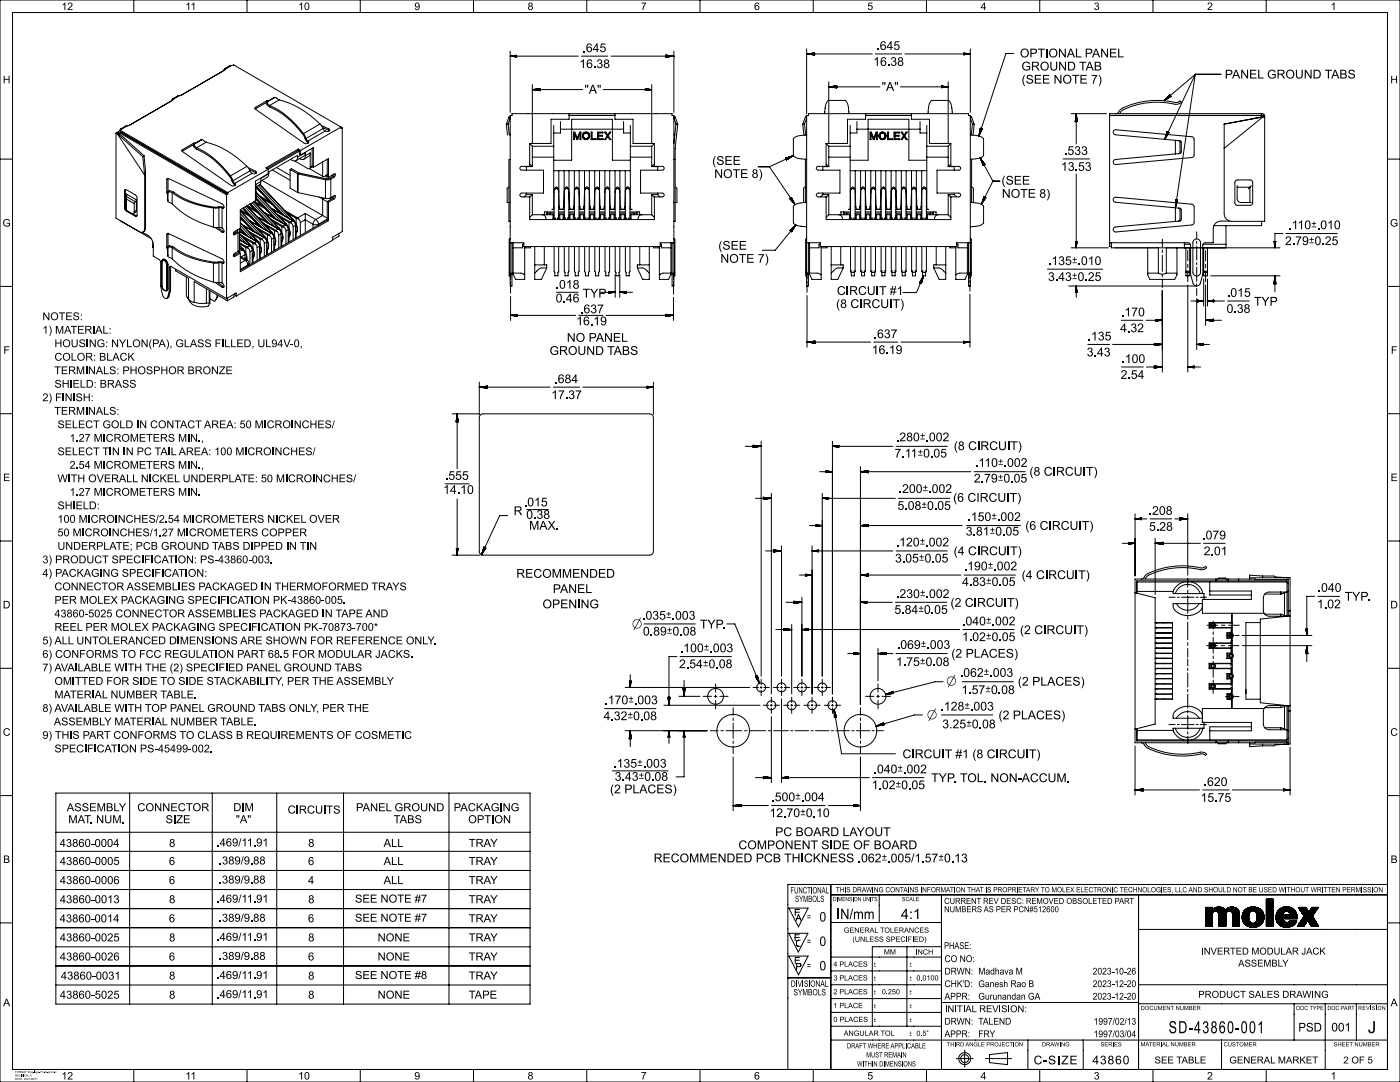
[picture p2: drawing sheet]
<svg xmlns="http://www.w3.org/2000/svg" width="559mm" height="432mm" viewBox="0 0 559 432" stroke-linecap="round" stroke-linejoin="round" font-family="sans-serif">
<defs><g id="words">
<text font-size="6.9" x="466.4" y="412.4">SD-43860-001</text>
<text font-size="6.7" x="545.9" y="412.3">J</text>
<g font-size="5.8">
<text x="333.9" y="366.8">IN/mm</text>
<text x="359.6" y="366.8">4:1</text>
</g>
<g font-size="5.4">
<text x="252.2" y="250.8">⌀</text>
<text x="377.7" y="273.6">⌀</text>
<text x="370" y="287.1">⌀</text>
</g>
<g font-size="5.3">
<text x="327.1" y="367.8">0</text>
<text x="327.1" y="377.5">0</text>
<text x="327.1" y="387.3">0</text>
</g>
<g font-size="4.9">
<text x="232.5" y="20.8">.645</text>
<text x="349.8" y="19.9">.645</text>
<text x="407.1" y="22.9">OPTIONAL PANEL</text>
<text x="231.3" y="27.2">16.38</text>
<text x="348.6" y="26.3">16.38</text>
<text x="407.7" y="28.1">GROUND TAB</text>
<text x="407.8" y="33.4">(SEE NOTE 7)</text>
<text x="488.9" y="31.3">PANEL GROUND TABS</text>
<text x="233.3" y="37.3">&quot;A&quot;</text>
<text x="351.9" y="36.2">&quot;A&quot;</text>
<text x="284.3" y="65.8">(SEE</text>
<text x="424.7" y="61.8">.533</text>
<text x="285.1" y="71">NOTE 8)</text>
<text x="423.5" y="68.2">13.53</text>
<text x="399.8" y="73.7">(SEE</text>
<text x="399.9" y="78.9">NOTE 8)</text>
<text x="514.2" y="91.5">.110</text>
<text x="286.7" y="99.7">(SEE</text>
<text x="512.9" y="97.8">2.79</text>
<text x="287.5" y="104.9">NOTE 7)</text>
<text x="418.3" y="105.8">.135</text>
<text x="418.3" y="112.1">3.43</text>
<text x="221.8" y="115.2">.018</text>
<text x="232.6" y="118.7">TYP</text>
<text x="334" y="117.7">CIRCUIT #1</text>
<text x="489.7" y="118.5">.015</text>
<text x="221.8" y="120.7">0.46</text>
<text x="231.5" y="125">.637</text>
<text x="333.7" y="122.9">(8 CIRCUIT)</text>
<text x="489.6" y="124.9">0.38</text>
<text x="500.5" y="122">TYP</text>
<text x="230" y="129.8">16.19</text>
<text x="447.5" y="126.2">.170</text>
<text x="226.2" y="136.4">NO PANEL</text>
<text x="348.7" y="134.9">.637</text>
<text x="434.1" y="135.9">.135</text>
<text x="447.1" y="132.6">4.32</text>
<text x="219.3" y="141.6">GROUND TABS</text>
<text x="348" y="141.3">16.19</text>
<text x="433.8" y="142.2">3.43</text>
<text x="447.6" y="144.9">.100</text>
<text x="221.3" y="152.9">.684</text>
<text x="447.3" y="151.2">2.54</text>
<text x="220" y="159.3">17.37</text>
<text x="357.6" y="176.1">.280</text>
<text x="380.7" y="179.6">(8 CIRCUIT)</text>
<text x="357" y="182.6">7.11</text>
<text x="177.6" y="191.5">.555</text>
<text x="389.2" y="186.3">.110</text>
<text x="410.9" y="189.8">(8 CIRCUIT)</text>
<text x="176.9" y="197.1">14.10</text>
<text x="358.7" y="196.7">.200</text>
<text x="388.7" y="192.6">2.79</text>
<text x="209.1" y="202.1">.015</text>
<text x="358.2" y="203.5">5.08</text>
<text x="380.5" y="200.2">(6 CIRCUIT)</text>
<text x="205" y="205.6">R</text>
<text x="210" y="207.1">0.38</text>
<text x="386.2" y="207.9">.150</text>
<text x="458.5" y="205.5">.208</text>
<text x="211.2" y="211.4">MAX.</text>
<text x="385.5" y="213.7">3.81</text>
<text x="409.3" y="211.4">(6 CIRCUIT)</text>
<text x="458.6" y="211.8">5.28</text>
<text x="479.8" y="215.2">.079</text>
<text x="357.6" y="218.1">.120</text>
<text x="380.7" y="221.6">(4 CIRCUIT)</text>
<text x="480.5" y="221.6">2.01</text>
<text x="357.2" y="224.5">3.05</text>
<text x="384.7" y="227.6">.190</text>
<text x="206.1" y="230.6">RECOMMENDED</text>
<text x="384" y="233.8">4.83</text>
<text x="407.8" y="231.1">(4 CIRCUIT)</text>
<text x="220.7" y="236.7">PANEL</text>
<text x="357.7" y="238.7">.230</text>
<text x="525.9" y="236.2">.040</text>
<text x="536.7" y="239.7">TYP.</text>
<text x="216.5" y="242.8">OPENING</text>
<text x="357" y="245">5.84</text>
<text x="379.4" y="242.2">(2 CIRCUIT)</text>
<text x="525.7" y="242.8">1.02</text>
<text x="256.3" y="247.3">.035</text>
<text x="279.4" y="250.8">TYP.</text>
<text x="384" y="249.6">.040</text>
<text x="256.6" y="253.6">0.89</text>
<text x="384" y="255.8">1.02</text>
<text x="407.1" y="253.1">(2 CIRCUIT)</text>
<text x="271.4" y="260.3">.100</text>
<text x="358" y="259">.069</text>
<text x="379.7" y="262.5">(2 PLACES)</text>
<text x="271" y="266.6">2.54</text>
<text x="357.6" y="265.8">1.75</text>
<text x="383.1" y="270.1">.062</text>
<text x="406.3" y="273.6">(2 PLACES)</text>
<text x="241.3" y="281.1">.170</text>
<text x="383.7" y="277">1.57</text>
<text x="240.9" y="287.4">4.32</text>
<text x="375.4" y="283.6">.128</text>
<text x="398.6" y="287.1">(2 PLACES)</text>
<text x="376.1" y="290.6">3.25</text>
<text x="360.2" y="302.6">CIRCUIT #1 (8 CIRCUIT)</text>
<text x="244.8" y="306.4">.135</text>
<text x="245.4" y="311.6">3.43</text>
<text x="348.7" y="308.6">.040</text>
<text x="243.5" y="316.6">(2 PLACES)</text>
<text x="347.9" y="314.9">1.02</text>
<text x="371.7" y="312.1">TYP. TOL. NON-ACCUM.</text>
<text x="480.4" y="313.7">.620</text>
<text x="307.9" y="319.7">.500</text>
<text x="479.2" y="320">15.75</text>
<text x="307.1" y="326.1">12.70</text>
<text x="309.4" y="333.7">PC BOARD LAYOUT</text>
<text x="294.7" y="338.9">COMPONENT SIDE OF BOARD</text>
<text x="260.9" y="344.1">RECOMMENDED PCB THICKNESS .062</text>
<text x="412.6" y="424.8">C-SIZE</text>
</g>
<g font-size="4.8">
<text x="518.2" y="411.6">PSD</text>
<text x="531.4" y="411.6">001</text>
<text x="436" y="424.7">43860</text>
</g>
<g font-size="4.5">
<text x="26.6" y="323.7">ASSEMBLY</text>
<text x="54.8" y="323.8">CONNECTOR</text>
<text x="93.1" y="323.7">DIM</text>
<text x="142.1" y="323.8">PANEL GROUND</text>
<text x="181.1" y="323.7">PACKAGING</text>
<text x="27.3" y="328.5">MAT. NUM.</text>
<text x="66.1" y="328.5">SIZE</text>
<text x="94.1" y="328.5">&quot;A&quot;</text>
<text x="114.8" y="324.7">CIRCUITS</text>
<text x="157.1" y="328.5">TABS</text>
<text x="186.9" y="328.5">OPTION</text>
<text x="23.8" y="338">43860-0004</text>
<text x="67.5" y="338">8</text>
<text x="86.4" y="337.8">.469/11.91</text>
<text x="123" y="338">8</text>
<text x="153.1" y="338">ALL</text>
<text x="187.1" y="338">TRAY</text>
<text x="23.9" y="345.2">43860-0005</text>
<text x="67.4" y="345.2">6</text>
<text x="87.4" y="345">.389/9.88</text>
<text x="122.9" y="345.2">6</text>
<text x="153.1" y="345.2">ALL</text>
<text x="187.1" y="345.2">TRAY</text>
<text x="23.9" y="352.8">43860-0006</text>
<text x="67.4" y="352.8">6</text>
<text x="87.4" y="352.6">.389/9.88</text>
<text x="122.9" y="352.8">4</text>
<text x="153.1" y="352.8">ALL</text>
<text x="187.1" y="352.8">TRAY</text>
<text x="23.9" y="360.4">43860-0013</text>
<text x="67.5" y="360.4">8</text>
<text x="86.4" y="360.2">.469/11.91</text>
<text x="123" y="360.4">8</text>
<text x="141.7" y="360.2">SEE NOTE #7</text>
<text x="187.1" y="360.4">TRAY</text>
<text x="23.8" y="368.1">43860-0014</text>
<text x="67.4" y="368.1">6</text>
<text x="87.4" y="367.8">.389/9.88</text>
<text x="122.9" y="368.1">6</text>
<text x="141.7" y="367.8">SEE NOTE #7</text>
<text x="187.1" y="368.1">TRAY</text>
<text x="23.9" y="375.7">43860-0025</text>
<text x="67.5" y="375.7">8</text>
<text x="86.4" y="375.5">.469/11.91</text>
<text x="123" y="375.7">8</text>
<text x="150.7" y="375.7">NONE</text>
<text x="187.1" y="375.7">TRAY</text>
<text x="23.9" y="383.3">43860-0026</text>
<text x="67.4" y="383.3">6</text>
<text x="87.4" y="383.1">.389/9.88</text>
<text x="122.9" y="383.3">6</text>
<text x="150.7" y="383.3">NONE</text>
<text x="187.1" y="383.3">TRAY</text>
<text x="24.3" y="390.9">43860-0031</text>
<text x="67.5" y="390.9">8</text>
<text x="86.4" y="390.7">.469/11.91</text>
<text x="123" y="390.9">8</text>
<text x="141.7" y="390.7">SEE NOTE #8</text>
<text x="187.1" y="390.9">TRAY</text>
<text x="23.9" y="398.5">43860-5025</text>
<text x="67.5" y="398.5">8</text>
<text x="86.4" y="398.3">.469/11.91</text>
<text x="123" y="398.5">8</text>
<text x="150.7" y="398.5">NONE</text>
<text x="187.1" y="398.5">TAPE</text>
</g>
<g font-size="4.4">
<text x="523.3" y="91.5">±.010</text>
<text x="522.4" y="97.8">±0.25</text>
<text x="427.8" y="105.8">±.010</text>
<text x="427.8" y="112.1">±0.25</text>
<text x="367.1" y="176.1">±.002</text>
<text x="366.2" y="182.6">±0.05</text>
<text x="398.3" y="186.3">±.002</text>
<text x="368.2" y="196.7">±.002</text>
<text x="398.2" y="192.6">±0.05</text>
<text x="367.7" y="203.5">±0.05</text>
<text x="395.7" y="207.9">±.002</text>
<text x="395" y="213.7">±0.05</text>
<text x="367.1" y="218.1">±.002</text>
<text x="366.8" y="224.5">±0.05</text>
<text x="394.2" y="227.6">±.002</text>
<text x="393.5" y="233.8">±0.05</text>
<text x="367.2" y="238.7">±.002</text>
<text x="366.5" y="245">±0.05</text>
<text x="265.8" y="247.3">±.003</text>
<text x="393.5" y="249.6">±.002</text>
<text x="266.1" y="253.6">±0.08</text>
<text x="393.5" y="255.8">±0.05</text>
<text x="280.9" y="260.3">±.003</text>
<text x="367.5" y="259">±.003</text>
<text x="280.5" y="266.6">±0.08</text>
<text x="367.2" y="265.8">±0.08</text>
<text x="392.6" y="270.1">±.003</text>
<text x="250.8" y="281.1">±.003</text>
<text x="393.3" y="277">±0.08</text>
<text x="250.4" y="287.4">±0.08</text>
<text x="384.9" y="283.6">±.003</text>
<text x="385.6" y="290.6">±0.08</text>
<text x="254.3" y="306.4">±.003</text>
<text x="254.9" y="311.6">±0.08</text>
<text x="358.2" y="308.6">±.002</text>
<text x="357.4" y="314.9">±0.05</text>
<text x="317.4" y="319.7">±.004</text>
<text x="319.4" y="326.1">±0.10</text>
<text x="351.9" y="344.1">±.005/1.57±0.13</text>
</g>
<g font-size="4.3">
<text x="16.9" y="127.8">NOTES:</text>
<text x="16.9" y="133.2">1) MATERIAL:</text>
<text x="21.7" y="143.9">COLOR: BLACK</text>
<text x="21.7" y="138.6">HOUSING: NYLON(PA), GLASS FILLED, UL94V-0,</text>
<text x="21.7" y="149.3">TERMINALS: PHOSPHOR BRONZE</text>
<text x="21.7" y="154.7">SHIELD: BRASS</text>
<text x="16.9" y="160.1">2) FINISH:</text>
<text x="21.7" y="165.5">TERMINALS:</text>
<text x="23" y="170.9">SELECT GOLD IN CONTACT AREA: 50 MICROINCHES/</text>
<text x="27.8" y="176.3">1.27 MICROMETERS MIN.,</text>
<text x="23" y="181.7">SELECT TIN IN PC TAIL AREA: 100 MICROINCHES/</text>
<text x="27.8" y="187.1">2.54 MICROMETERS MIN.,</text>
<text x="23" y="192.5">WITH OVERALL NICKEL UNDERPLATE: 50 MICROINCHES/</text>
<text x="27.8" y="197.8">1.27 MICROMETERS MIN.</text>
<text x="22.9" y="203.2">SHIELD:</text>
<text x="23" y="208.6">100 MICROINCHES/2.54 MICROMETERS NICKEL OVER</text>
<text x="23" y="214">50 MICROINCHES/1.27 MICROMETERS COPPER</text>
<text x="23" y="219.4">UNDERPLATE; PCB GROUND TABS DIPPED IN TIN</text>
<text x="16.9" y="224.8">3) PRODUCT SPECIFICATION: PS-43860-003.</text>
<text x="16.9" y="230.2">4) PACKAGING SPECIFICATION:</text>
<text x="21.7" y="235.6">CONNECTOR ASSEMBLIES PACKAGED IN THERMOFORMED TRAYS</text>
<text x="21.7" y="241">PER MOLEX PACKAGING SPECIFICATION PK-43860-005.</text>
<text x="21.7" y="251.7">REEL PER MOLEX PACKAGING SPECIFICATION PK-70873-700*</text>
<text x="21.7" y="246.4">43860-5025 CONNECTOR ASSEMBLIES PACKAGED IN TAPE AND</text>
<text x="16.9" y="257.1">5) ALL UNTOLERANCED DIMENSIONS ARE SHOWN FOR REFERENCE ONLY.</text>
<text x="16.9" y="262.5">6) CONFORMS TO FCC REGULATION PART 68.5 FOR MODULAR JACKS.</text>
<text x="16.9" y="267.9">7) AVAILABLE WITH THE (2) SPECIFIED PANEL GROUND TABS</text>
<text x="21.7" y="273.3">OMITTED FOR SIDE TO SIDE STACKABILITY, PER THE ASSEMBLY</text>
<text x="21.7" y="278.7">MATERIAL NUMBER TABLE.</text>
<text x="16.9" y="284.1">8) AVAILABLE WITH TOP PANEL GROUND TABS ONLY, PER THE</text>
<text x="21.5" y="289.5">ASSEMBLY MATERIAL NUMBER TABLE.</text>
<text x="16.9" y="294.9">9) THIS PART CONFORMS TO CLASS B REQUIREMENTS OF COSMETIC</text>
<text x="21.7" y="300.3">SPECIFICATION PS-45499-002.</text>
</g>
<g font-size="4.2">
<text x="24.5" y="4">12</text>
<text x="74" y="4">11</text>
<text x="119" y="4">10</text>
<text x="165.4" y="4">9</text>
<text x="210.6" y="4">8</text>
<text x="255.8" y="4">7</text>
<text x="301" y="4">6</text>
<text x="346.2" y="4">5</text>
<text x="391.4" y="4">4</text>
<text x="436.6" y="4">3</text>
<text x="481.8" y="4">2</text>
<text x="531.1" y="4">1</text>
<text x="1.1" y="33.2">H</text>
<text x="554.9" y="33.2">H</text>
<text x="1" y="90.4">G</text>
<text x="554.8" y="90.4">G</text>
<text x="1.4" y="141.2">F</text>
<text x="555.2" y="141.2">F</text>
<text x="1.3" y="192">E</text>
<text x="555.1" y="192">E</text>
<text x="1.1" y="242.8">D</text>
<text x="554.9" y="242.8">D</text>
<text x="1.1" y="293.6">C</text>
<text x="554.9" y="293.6">C</text>
<text x="1.3" y="344.4">B</text>
<text x="555.1" y="344.4">B</text>
<text x="1.3" y="401.6">A</text>
<text x="555.1" y="401.6">A</text>
<text x="24.5" y="430.8">12</text>
<text x="74" y="430.8">11</text>
<text x="119" y="430.8">10</text>
<text x="165.4" y="430.8">9</text>
<text x="210.6" y="430.8">8</text>
<text x="255.8" y="430.8">7</text>
<text x="301" y="430.8">6</text>
<text x="346.2" y="430.8">5</text>
<text x="391.4" y="430.8">4</text>
<text x="436.6" y="430.8">3</text>
<text x="481.8" y="430.8">2</text>
<text x="531.1" y="430.8">1</text>
</g>
<g font-size="3.9">
<text x="322.1" y="367.2">=</text>
<text x="322.1" y="377">=</text>
<text x="479.4" y="381">INVERTED MODULAR JACK</text>
<text x="322.1" y="386.7">=</text>
<text x="494.2" y="385.8">ASSEMBLY</text>
<text x="478.2" y="398.2">PRODUCT SALES DRAWING</text>
<text x="460.8" y="424.4">SEE TABLE</text>
<text x="490.7" y="424.4">GENERAL MARKET</text>
<text x="536.2" y="424.4">2 OF 5</text>
</g>
<g font-size="3.8">
<text x="376.8" y="378.7">PHASE:</text>
<text x="377" y="383.9">CO NO:</text>
<text x="377" y="388.9">DRWN: Madhava M</text>
<text x="436.1" y="388.9">2023-10-26</text>
<text x="377" y="393.9">CHK'D: Ganesh Rao B</text>
<text x="436.1" y="393.9">2023-12-20</text>
<text x="377" y="398.9">APPR:</text>
<text x="390.5" y="398.9">Gurunandan GA</text>
<text x="436.1" y="398.9">2023-12-20</text>
<text x="377.1" y="403.9">INITIAL REVISION:</text>
<text x="377" y="408.9">DRWN: TALEND</text>
<text x="377" y="413.9">APPR:</text>
<text x="390.5" y="413.9">FRY</text>
<text x="436.5" y="408.9">1997/02/13</text>
<text x="436.5" y="413.9">1997/03/04</text>
</g>
<g font-size="3.5">
<text x="315.5" y="356.5">FUNCTIONAL</text>
<text x="317.4" y="360">SYMBOLS</text>
<text x="315.6" y="393.8">DIVISIONAL</text>
<text x="316.7" y="397.2">SYMBOLS</text>
</g>
<g font-size="3.4">
<text x="376.9" y="360.8">CURRENT REV DESC: REMOVED OBSOLETED PART</text>
<text x="376.9" y="364">NUMBERS AS PER PCN#512600</text>
</g>
<g font-size="2.9">
<text x="333.6" y="356.1">THIS DRAWING CONTAINS INFORMATION THAT IS PROPRIETARY TO MOLEX ELECTRONIC TECHNOLOGIES, LLC AND SHOULD NOT BE USED WITHOUT WRITTEN PERMISSION</text>
<text x="336.8" y="372.2">GENERAL TOLERANCES</text>
<text x="340.2" y="375.8">(UNLESS SPECIFIED)</text>
<text x="352.8" y="380.9">MM</text>
<text x="365.5" y="380.9">INCH</text>
<text x="332.6" y="385.8">4 PLACES</text>
<text x="348.7" y="385.7">±</text>
<text x="363.1" y="385.7">±</text>
<text x="332.6" y="391.3">3 PLACES</text>
<text x="348.7" y="391.3">±</text>
<text x="363.1" y="391.3">± 0.0100</text>
<text x="332.6" y="396.8">2 PLACES</text>
<text x="348.7" y="396.8">±</text>
<text x="352" y="396.8">0.250</text>
<text x="363.1" y="396.8">±</text>
<text x="332.6" y="402.3">1 PLACE</text>
<text x="332.7" y="407.8">0 PLACES</text>
<text x="348.7" y="402.3">±</text>
<text x="348.7" y="407.8">±</text>
<text x="363.1" y="402.3">±</text>
<text x="363.1" y="407.8">±</text>
<text x="336.8" y="413.4">ANGULAR TOL</text>
<text x="363.1" y="413.3">± 0.5°</text>
<text x="338.1" y="418.4">DRAFT WHERE APPLICABLE</text>
<text x="342.1" y="425.6">WITHIN DIMENSIONS</text>
<text x="345.8" y="422">MUST REMAIN</text>
</g>
<text font-size="2.4" x="542.1" y="403.1">REVISION</text>
<g font-size="2.3">
<text x="332.4" y="359.6">DIMENSION UNITS</text>
<text x="360" y="359.6">SCALE</text>
<text x="455.3" y="403.1">DOCUMENT NUMBER</text>
<text x="517.3" y="403.1">DOC TYPE</text>
<text x="529.8" y="403.1">DOC PART</text>
<text x="377.9" y="417.6">THIRD ANGLE PROJECTION</text>
<text x="415.9" y="417.6">DRAWING</text>
<text x="439.2" y="417.6">SERIES</text>
<text x="455.3" y="417.6">MATERIAL NUMBER</text>
<text x="488.4" y="417.6">CUSTOMER</text>
<text x="532.3" y="417.6">SHEET NUMBER</text>
</g>
<g font-size="1.1">
<text x="6" y="428.2">FORMAT: Eng-lega-TC-tb-prod-C</text>
<text x="6" y="429.6">REVISION: A</text>
<text x="6" y="431">DATE: 2021/08/11</text>
</g>
</g></defs>
<g fill="none" stroke="#000" stroke-width=".4">
<path d="M0 0h558.8v431.8h-558.8zM5 5h548.8v421.8h-548.8zM53.4 0v5M98.6 0v5M143.8 0v5M189 0v5M234.2 0v5M279.4 0v5M322 19.5v25.9M324.6 0v5M369.8 0v5M387.3 19.5v25.3"/>
<path d="M415 0v5M460.2 0v5M505.4 0v5M69.1 39.4l-1.1 1.1M69.1 39.3l.1 .3M69.1 39.3l.1 .4M69.1 39.3v.1M69.2 39.6l-18.3 10.6M70.9 38.3h.1M70.9 38.3l-1.8 1M71.7 38.1l-.8 .2M71.7 38.1l-2.5 1.5"/>
<path d="M72.5 37.9l-.8 .2M88.8 28.5h.1M89.9 27.3l-1.1 1.2M89.9 27.3h.1M89.9 27.3l.2 .2M89.9 27.3l.1 .4M90.1 27.5l-17.7 10.5M91.7 26.3h.1M91.7 26.3l-1.8 1M92.5 26.1l-.8 .2M92.5 26.1l.8-.2 42.8 24.8M92.5 26.1l-2.4 1.4"/>
<path d="M93.2 26h.1M109.2 39.1h.1M109.6 38.9l-3 1.7M109.6 38.9h.1M109.6 38.9h.5l1.4 1M109.6 38.9l-.4 .2M111.5 39.9a35.9 35.9 0 0 1 16.2 9.6M111.5 39.9l-3.9 2.2M203.6 22.4h27.2M203.6 20.4v24.4M203.6 22.4l2.6 .3M203.8 22.4h2.4"/>
<path d="M204.6 22.3h1.6M204.6 22.5h1.6M205.4 22.2h.8M205.4 22.6h.8M206.1 22.1h.1M206.1 22.7h.1M206.2 22.1v.6M206.2 22.1l-2.6 .3M212.5 35.8h20.1M212.5 33.7v23.4M212.9 35.8h2.8M213.3 35.7h2.4"/>
<path d="M213.6 35.9h2.1M214 35.6h1.7M214.4 36h1.3M214.8 35.5h.9M215.2 36.1h.5M215.6 35.3h.1M215.7 35.3v.9l-3.2-.4M215.7 35.3l-3.2 .5M232.1 22.4h10.5M240.8 35.8h19.3M243.9 22.4h25.1M257.6 36.1h.1"/>
<path d="M257.6 35.4h.1M257.6 35.5h.8M257.6 35.6h1.6M257.6 35.4l2.5 .4M257.6 35.4v.7M258.4 36h-.8M259.2 35.9h-1.6M259.9 35.8h-2.3M260.1 33.7v23.4M260.1 35.8l-2.5 .3M265.8 22h.1M265.8 22l3.2 .4"/>
<path d="M265.8 22v.8M265.8 22.1h.9M265.8 22.2h1.2M265.8 22.2l2 .1M265.8 22.3l2.8 .1M265.8 22.8h.1M266.7 22.7l-.9 .1M267.4 22.6l-1.6 .1M268.2 22.5l-2.4 .1M269 20.4v24.4M269 22.4l-3.2 .4M322 21.5h26.1"/>
<path d="M322 21.5l3.1 .4M322.4 21.5h2.7M322.7 21.6h2.4M323.1 21.4h2M323.5 21.7h1.6M323.9 21.3h1.2M324.3 21.8h.8M324.7 21.2h.4M325.1 21.9h.1M325.1 21.1v.8M325.1 21.1l-3.1 .4M330.8 34.7h20.4"/>
<path d="M330.8 32.6v24.5M331.2 34.7h2.8M331.6 34.6h2.4M332 34.8h2M332.3 34.5h1.7M332.7 34.9h1.3M333.1 34.4h.9M333.5 35h.5M333.9 34.3h.1M334 34.2v.9l-3.2-.4M334 34.2l-3.2 .5M349.4 21.5h10.5"/>
<path d="M359.4 34.7h19.1M361.2 21.5h26.1M375.9 35h.1M375.9 34.3h.1M375.9 34.4h.8M375.9 34.5h1.6M375.9 34.3l2.6 .4M375.9 34.3v.7M376.7 34.9h-.8M377.5 34.8h-1.6M378.3 34.7h-2.4M378.5 32.6v24.5"/>
<path d="M378.5 34.7l-2.6 .3M384.8 21.2h.1M384.8 21.3h.8M384.8 21.4h1.5M384.8 21.5h1.9M384.8 21.2l2.5 .3M384.8 21.2v.7M385.2 21.8l-.4 .1M385.9 21.7l-1.1 .1M386.7 21.6l-1.9 .1M387.3 21.5l-2.5 .4M404.6 21.4h-3.1l-10.8 32.9"/>
<path d="M464.9 39.9l2.2-1.8-2.4 2.1M465.5 39.3l1.5-1.3-1.8 1.6M465.7 39.6l1.5-1.3-1.9 1.5M466.8 37.8l.6 .7M466.8 37.8l-2.1 2.4M466.8 37.8v.1M466.9 37.9l-.4 .3M466.9 37.9l-.7 .6M466.9 37.9l-.9 .9M467.3 38.3l-1.3 1.1M467.3 38.4l-.7 .5M467.4 38.4l-.1 .1"/>
<path d="M467.4 38.5l-2.7 1.7M477.1 29.7l-12.4 10.5M477.1 29.7h10.2M477.1 29.7l-12.2 25.9M477.1 29.7l-8 53.2M46.3 53.1v34l9.3 5.3 .8 .3 .7-.1M46.3 53.1l.5 .3M46.8 53.4l10.9 16.5M46.8 53.4l10.2 9.1M47.2 52.6l-.9 .5M47.2 52.6l.5 .3M47.6 53l42.8 24.8"/>
<path d="M47.6 53v.5l9.9 8.7M47.7 52.9l-.4 .2 .3 .2-.8 .1M48.1 52.5l-.4 .4M48.1 52.1l42.8 24.8M48.1 52.6l42.8 24.9M48.1 52.1v.5M48.1 52.7l-.5 .3M48.3 51.4l-1.1 1.2M48.3 51.4h.1M48.3 51.4l.2 .2M48.3 51.4l.1 .4M48.5 51.6l-.4 .5"/>
<path d="M48.6 53h.1M50.1 50.3h.1M50.1 50.3l-1.8 1.1M50.9 50.2l-.8 .1M50.9 50.2l-2.4 1.4M68 40.5h.1M72.9 59.7l-.3 .4 .2 .4 19.4 13.5a.87 .87 0 0 0 1.2 .3 .87 .87 0 0 0 .4-1M72.9 59.7v.6M77.2 57.8l-4.3 2.5M77.3 58.4l.6 .7a33.7 33.7 0 0 1 14.7 13l1.2 1.8M77.3 57.1v.5M77.3 57.1l-4.4 2.6"/>
<path d="M77.4 57.5l-.1 .9M77.4 57.5l.4-.2-.2 .9M77.6 58.2l.9 .8M77.6 58.2l-.3 .2M78.3 57l-1 .1M78.5 59a34.6 34.6 0 0 1 13.5 11.2M80 56h.1M80.4 55.8l-3 1.7M80.4 55.8h.1M80.4 55.8h.6l1.3 .9M80.4 55.8l-.4 .2M82.3 56.7a35.9 35.9 0 0 1 16.3 9.7"/>
<path d="M82.3 56.7l-3.8 2.3M102 43.4l-.1 .1M102 42.8l-.3 .4 .3 .4 19.4 13.5a.87 .87 0 0 0 1.1 .3 .87 .87 0 0 0 .5-1M102 42.8v.6M106.4 40.9l-4.4 2.5M106.4 41.5l.7 .7a33.7 33.7 0 0 1 14.6 13l1.3 1.8M106.5 40.2l-4.5 2.6M106.5 40.2v.5M106.6 40.6l.3-.1-.1 .8M106.6 40.6l-.2 .9M106.8 41.3l.8 .8M106.8 41.3l-.4 .2"/>
<path d="M107.5 40.1l-1 .1M107.6 42.1a34.5 34.5 0 0 1 13.6 11.2M119.1 59.5v.6M119.1 59.5l-13 7.5 1 .5M119.1 59.5l.9 .5M121.2 53.3l.9 1.9M122.1 55.2l.7 1.1M122.8 56.3l.2 .1M123 57l.1 .1M123 56.4v.6M124.6 59.2v7.3l.5 .3M127.7 49.5l1.2 1.8"/>
<path d="M127.7 49.5l-6.5 3.8M128.2 50l3 1.5M128.7 50.8l2.5 1.2M128.9 51.3l.9 1M128.9 51.3l-6.8 3.9M129.8 52.3l-7 4M131.2 51.5a.6 .6 0 0 1 .3 .8 .6 .6 0 0 1-.9 .2l-.8-.2M131.2 52l.3 .2M131.2 51.5v.5M136.1 50.7l-16.1 9.3M136.1 50.7v.6l.5-.3M136.1 50.7l.5 .3"/>
<path d="M136.6 51v41.4l-3.8 2.2v1.3l-38.5 22.3M202.1 49.6l.5 4.3M202.8 49.5l-.7 .1M202.8 49.5l.5 4.4M203.6 46.7h-.5l-1 2.9M203.6 47.1l-.8 2.4M211.4 57.2v9.2h-3.1a.76 .76 0 0 0-.8 .8 .76 .76 0 0 0 .8 .7h8.6v9.2h-8.6a.76 .76 0 0 0-.8 .7 .76 .76 0 0 0 .8 .8h3.1v9h49.8v-9h3.1a.76 .76 0 0 0 .8-.8 .76 .76 0 0 0-.8-.7h-8.6v-9.2h8.6a.76 .76 0 0 0 .8-.7 .76 .76 0 0 0-.8-.8h-3.1v-9.2M211.4 57.3l1.1 1.1M212.5 58.4v8.1M212.5 58.4h8.5M221 50v33.3l-.7 .3h.9M223.7 48.5v4.6h-2.7"/>
<path d="M223.7 51.6h25.2M227.2 46.1h18.2M227.2 45.4v2.2h-7.3v9.6h-8.5M228.9 52.7h.6l.9 2.4 1-2.4h.5v3h-.4v-2.3l-.9 2.3h-.4l-.9-2.3v2.3h-.4zM235.9 52.7h.4v2.6h1.6v.4h-2zM238.5 52.7h2.2v.4h-1.8v.9h1.6v.4h-1.6v.9h1.8v.4h-2.2zM241.3 52.7h.5l.8 1.1 .7-1.1h.5l-1 1.5 1 1.5h-.4l-.8-1.1-.8 1.1h-.5l1-1.5zM245.4 45.4v2.2h7.3v9.6h8.5M248.9 48.5v4.6h2.7M251.6 50v33.3l.7 .3h-.9M251.6 58.4h8.5M260.1 58.4v8.1"/>
<path d="M261.2 57.3l-1.1 1.1M269 46.7h.5l1 2.9M269 47.1l.8 2.4M269.8 49.5l-.8 7.8M269.8 49.5l.7 .1M270.5 49.6l-1 9.6v29.1h-.5M320.4 49.6l.5 4.3M321.1 49.5l.5 4.4M321.1 49.5l-.7 .1M322 53.8l-.3 .1a9 9 0 0 0-5 1.4v6.8M322 46.7h-.5l-1.1 2.9M322 47.1l-.9 2.4"/>
<path d="M329.1 45.4l.1-.3a9 9 0 0 1 1.4-5h6.8a5.9 5.9 0 0 1 1.3 3.7l.2 1.6M329.7 57.2v9.2h-3.1a.76 .76 0 0 0-.8 .8 .76 .76 0 0 0 .8 .7h8.7v9.2h-8.7a.76 .76 0 0 0-.8 .7 .76 .76 0 0 0 .8 .8h3.1v9h49.8v-9h3.2a.76 .76 0 0 0 .7-.8 .76 .76 0 0 0-.7-.7h-8.7v-9.2h8.7a.76 .76 0 0 0 .7-.7 .76 .76 0 0 0-.7-.8h-3.2v-9.2M329.7 57.3l1.1 1.1M330.8 58.4v8.1M330.8 58.4h8.5M339.3 50v33.3l-.6 .3h.8M342 48.5v4.6h-2.7M342 51.6h25.2M345.5 46.1h18.3M345.5 45.4v2.2h-7.2v9.6h-8.6M347.3 52.7h.5l.9 2.4 1-2.4h.5v3h-.4v-2.3l-.9 2.3h-.3l-.9-2.3v2.3h-.4zM354.3 52.7h.4v2.6h1.5v.4h-1.9z"/>
<path d="M356.8 52.7h2.2v.4h-1.7v.9h1.5v.4h-1.5v.9h1.7v.4h-2.2zM359.7 52.7h.4l.8 1.1 .7-1.1h.5l-1 1.5 1.1 1.5h-.5l-.8-1.1-.8 1.1h-.5l1.1-1.5zM363.8 45.4v2.2h7.2v9.6h8.5M367.2 48.5v4.6h2.7M369.9 50v33.3l.7 .3h-.8M369.9 58.4h8.6M370.3 45.4l.1-.3a9 9 0 0 1 1.5-5h6.7a6 6 0 0 1 1.4 3.7l.2 1.6M378.5 58.4v8.1M379.5 57.3l-1 1.1M387.3 53.8l2.2 .3a4 4 0 0 1 3.1 1.2v6.8a5.9 5.9 0 0 1-3.7 1.4l-1.6 .1M387.3 46.7h.5l1 2.9M387.3 47.1l.8 2.4"/>
<path d="M388.1 49.5l.7 .1M388.1 49.5l-.4 4.4M388.8 49.6l-.4 4.3M391.3 51.2l.8 .2M391.3 51.2l-.6 3.1M391.3 51.2v.1M391.3 51.2l-.1 .4M391.4 51.2l-.3 1.2M391.5 51.3l-.6 1.9M391.6 51.3l-.8 2.6M391.7 52.2l.3-.8-.6 1.5M391.8 51.3l-.8 2.3"/>
<path d="M392 51.4l-.1 .5M392.1 51.4l-.1 .1M392.1 51.4l-1.4 2.9M427.5 45.4h14.1M429.2 48.5h.8M429.2 48.1v.4M429.3 47.3v1.2M429.4 46.5v2M429.5 45.7v2.8M429.6 45.4v12M429.6 45.4l-.4 3.1M429.6 45.4l.4 3.1"/>
<path d="M429.7 46.1v2.4M429.7 46.5v2M429.8 47.3v1.2M429.9 48.1v.4M443.6 46.1h.1M445.4 45.4l.9-.4 .7-1.1a29.7 29.7 0 0 1 20.7-3.3l2.1 .3 1.2-.6 .5 .5a2.76 2.76 0 0 1-2.5 .8 30.4 30.4 0 0 0-21.3 2.7l-.8 1.1M465.3 55l1-2.2-1.4 2.8M465.6 53.4l.4-.8-.5 1.2M465.9 52.6l.7 .3M465.9 52.6l-1 3M465.9 52.6h-.1M465.9 52.6l-.2 .4"/>
<path d="M466.1 52.7l-.9 1.8M466.1 53.6l.4-.7-.8 1.4M466.4 52.8l-.9 1.8M466.6 52.9l-.2 .4M466.6 52.9v.1M466.6 52.9l-1.7 2.7M469.1 56l-23.9-2.2a1.01 1.01 0 0 1-.9-1.1 1.01 1.01 0 0 1 1.1-.9l30.3 2.8 .7 .3 .2 .7v6.3l-.5 .9-30.7 2.9a1.01 1.01 0 0 1-1.1-1 1.01 1.01 0 0 1 .9-1.1l23.9-2.2M469.1 56v5.4M469.1 56l1.4 .1M470.5 56.1l.7 .1 .3 .5v4.1l-.4 .4-2 .2M470.5 56.1l.5 .7v3.9l-.5 .6M503.5 46.7l-14.9 2.8v35.8l.5 1.6 .8 .8 1 .5"/>
<path d="M503.5 45.4v1.3M503.6 46.7h-.1M503.6 46.1v.6M504.1 46.1h-61.2M504.1 46.7l-15.5 2.9M504.1 46.7l-15.5 12.5M504.1 46.1v.6M504.5 45.7l.3 .7v41.9l-13.9-.1M504.5 45.7l-.7-.3h-60.9v53h.7M504.5 45.7l-.4 .4M504.8 46.7h-1.2M0 63.5h5"/>
<path d="M49.7 76.1l.2-.5 .5 .1 3.6 2.1 .6 .7 .1 7.4-.2 .5-.5-.1M49.7 76.1v6.9M50 75.9v6.9M50 75.9l-.3 .2M50.1 75.6l-.1 .3M50.2 78.8l.2 5.1M50.2 78.8l.2 .6M50.4 78.4l-.2 .4M50.4 77.4v1M50.4 79.4v4.5M50.4 79.4l3.2 1.9M50.4 78.4l3.6 2.1"/>
<path d="M50.4 77.4l4 2.4M54.4 79.8l-.4 .7M54.4 79.8v4.2M57 62.5l.7 7.4M57.5 62.2l-.5 .3M57.5 62.2l.6 5.9v22.9M57.7 69.9v21.3M66.6 71.7l.2-.5h.4l21.4 10.1a.87 .87 0 0 1 .9 .8 .87 .87 0 0 1-.7 1M66.6 76.8l.3 .9M66.6 71.7v5.1M66.9 76.7l.1 3.5M66.9 79.7h.1"/>
<path d="M66.9 79.7l.1 .5M67 76.6l-.4 .2M67.1 71.4v5M67.1 71.4l-.5 .3M67.1 71.2v.2M67.6 76.2l-.7 .5M67.6 76.2l1 .1a33.5 33.5 0 0 0 18.5 6.3l2.2 .2M67.6 76.2v.4M67.6 76.6l-.6 .5-.1-.4M67.6 76.6l1.1 .3M68.7 76.9a34.3 34.3 0 0 0 16.5 6.1M68.7 76.9v4.4"/>
<path d="M72.9 60.3l-.2 .1M90.4 77.1v.1M90.4 77.8v41.3M90.9 77.5l-.5 .3M90.9 76.9v.6M92 70.2l1 1.9M93 72.1l.7 1.1M93.7 73.2l.1 .1M93.8 73.9h.1M93.8 73.3v.6M98.6 66.4l1.2 1.8M98.6 66.4l-6.6 3.8"/>
<path d="M99 66.9l3.1 1.4M99.6 67.7l2.5 1.2M99.8 68.2l.8 1M99.8 68.2l-6.8 3.9M100.6 69.2l-6.9 4M102.1 68.9l.2 .2M102.1 68.3a.6 .6 0 0 1 .3 .9 .6 .6 0 0 1-.9 .2l-.9-.2M102.1 68.3v.6M102.1 79.5l.4 .2M102.2 79.4l7.2 7.7M102.2 79.3l7.5 8M102.2 79.1l-.2 .7"/>
<path d="M102.2 74.6l10.4 11M102.2 74.8l10.1 10.7M102.2 76.9l11.8 12.5M102.2 76.6l12 12.7M102.2 78.9l8.5 8.9M102.2 77.8l10.6 11.3M102.2 79.1l-.2 .1M102.5 74.4l11.1 11.8M103.1 74.1l12.6 13.3M103.7 73.7l13.2 14M103.8 78.2l3.8 2.3M103.8 73.6l13.3 14.1"/>
<path d="M104.1 72.4l-.4 1.2-1.5 1M104.1 72.4l-1.9 1.2v5.5M104.6 72l24.2 14M104.8 79.4l3.9 2.2M107.1 67.5v1.8l-5.1 3v7.9l-6.1 3.5v7.4l-2.2 1.3a.62 .62 0 0 0-.6 .6 .62 .62 0 0 0 .6 .6M107.1 67.5l-16.2 9.4M107.3 69.4l-.5 1.3-2.7 1.5M107.3 69.4l-3.2 1.8v1.2M108.7 67.8l7.1 4.1M110.4 66.8l5.4 3.2M115.8 67.6l.5-.3 3 1.7 10.7 2.3 1.3-.1 1.5-.8M115.8 67.6v7.5l2.9 1.7"/>
<path d="M115.8 67.6l2.9 1.7M116 63.6l1.2 .6 .9-.1M117.7 64.3l5.1 2.9 .7 .1M118.7 76.8l.3 .1M118.7 69.3l.3 .1M118.7 69.3v7.5M118.8 62.7l-.2 .9-.5 .5M118.8 62.7v-.7l-11.5 6.6v.8M119 69.4v7.5M119 76.9l10.9 2.3M119 69.4l10.9 2.3M119.1 60.1l.4 .2"/>
<path d="M119.1 60.1l-12.5 7.2M119.5 60.3l-12.4 7.2M119.5 60.3v1.3l.5 .3M119.6 63.3l1 .4 .7-.2M120 61.9l5.1-3v7.9M120 60v1.9M121.9 62.1l-.1 .9-.5 .5M121.9 60.9l-.5 1.3-3.3 1.9M121.9 60.9l-3.1 1.8M121.9 60.9v1.2M123.5 67.3l5.3 3M123.8 61l-.3 1.2-2.2 1.3"/>
<path d="M123.8 66.6l-.3 .7M123.8 61v5.6M123.8 61l-1.9 1.1M124.6 66.1l-.8 .5M124.7 66.6l-1.2 .7M125.1 66.8l6-3.5v7.4M127.4 78.7l1.4 .8M128.8 79.5l1.8 1M128.8 64.6v5.7M128.8 79.5v6.5M129.4 79.1l-.6 .4M129.9 70.2l-1.1 .1"/>
<path d="M129.9 71.7v7.5M130.5 69.9v1.4M130.6 69.6l-.7 .6M130.6 63.6v6.8l.5 .3M130.6 69.8l-.7 .4M131.6 79.1l.6 .4M132 78.9l-2.1 .3M132 78.9l1.3-.8a.62 .62 0 0 1 .7 .7 .62 .62 0 0 1-.7 .6M132 71.5l-2.1 .2M132 71.5v7.4M132.6 69.9v.6M132.6 78.6v.6"/>
<path d="M132.8 79.1l-2.2 1.3M132.8 79.1l.5 .3M132.8 70.4l.5 .3M133.3 70.7a.62 .62 0 0 0 .7-.6 .62 .62 0 0 0-.7-.7l-2.2 1.3M133.3 70.7l-1.3 .8M133.3 79.4l-2.2 1.3M133.4 78.1l-.6 1M133.4 69.4l-.6 1M203.1 74.7l-.5 .2-.2 .4v5.5h.7M203.1 63.5v24.8h.5M210 66.4l.1 .1M210.1 66.5h2.4"/>
<path d="M210.1 77.7h2.4M210.1 77.7l-.9 .9M210.1 66.5v1.4M210.1 77.1v.6M211.4 65.4l1.1 1.1M212.5 77.7v8M212.5 62.7h8.5M212.5 77.7l-1.1 1M221 76.6h.2M221 64h7.2v-16.4h16.2v16.4h7.2M221 68.1h30.6M221.4 75.5l-.2 12.1"/>
<path d="M221.5 75.4a.63 .63 0 0 1 .4-.7 .63 .63 0 0 1 .8 .4v.3M221.7 75.5h-.3M222 75.2l-.6 .3M222.2 75.2l.6 .3M222.5 75.5h.3M222.8 75.5l.2 .4M223 76.6h.1M223 68.1v19.5M223 76.6l.2 5.9M225.2 76.6h.1M225.2 76.6l-.2 5.9M225.2 68.1v19.5"/>
<path d="M225.4 75.5l-.2 .3M225.5 75.4a.64 .64 0 0 1 .4-.7 .64 .64 0 0 1 .8 .2l.1 .5M225.7 75.4l-.3 .1M226 75.2l-.6 .3M226.2 75.2l.7 .3M226.6 75.4l.3 .1M226.9 75.5l.2 12.1M227.1 76.6h.1M227.1 76.6l.2 5.9M227.1 68.1v8.5M229.2 76.6l-.2 5.9M229.2 76.6h.1"/>
<path d="M229.2 68.1v8.5M229.5 75.5l-.2 12.1M229.6 75.4a.63 .63 0 0 1 .4-.7 .63 .63 0 0 1 .8 .4v.3M229.8 75.5h-.3M230.1 75.2l-.6 .3M230.3 75.2l.6 .3M230.6 75.5h.3M230.9 75.5l.2 12.1M231.1 76.6h.1M231.2 76.6l.2 5.9M231.2 68.1v8.5M233.3 76.6l-.2 5.9"/>
<path d="M233.3 76.6h.1M233.3 68.1v8.5M233.5 75.5l-.1 12.1M233.7 75.4a.64 .64 0 0 1 .4-.7 .64 .64 0 0 1 .7 .2l.1 .5M233.9 75.4l-.4 .1M234.2 75.2l-.7 .3M234.4 75.2l.6 .3M234.7 75.4l.3 .1M235 75.5l.2 .3M235.2 76.6h.1M235.2 76.6l.3 5.9M235.2 68.1v19.5"/>
<path d="M237.4 76.6h.1M237.4 68.1v19.5M237.4 76.6l-.2 5.9M237.6 75.5l-.2 .4M237.7 75.4a.63 .63 0 0 1 .5-.7 .63 .63 0 0 1 .7 .4v.3M237.9 75.5h-.3M238.2 75.2l-.6 .3M238.4 75.2l.7 .3M238.7 75.5h.4M239.1 75.5l.2 .4M239.3 76.6h.1M239.3 76.6l.2 5.9"/>
<path d="M239.3 68.1v19.5M241.4 76.6h.1M241.4 68.1l.1 19.5M241.4 76.6l-.2 5.9M241.7 75.5l-.2 .3M241.8 75.4a.64 .64 0 0 1 .4-.7 .64 .64 0 0 1 .8 .2v.5M242 75.4l-.3 .1M242.3 75.2l-.6 .3M242.5 75.2l.6 .3M242.8 75.4l.3 .1M243.1 75.5l.2 12.1M243.3 76.6h.1"/>
<path d="M243.4 68.1v8.5M243.4 76.6l.2 5.9M245.5 76.6h.1M245.5 68.1v8.5M245.5 76.6l-.2 5.9M245.7 75.5l-.1 12.1M245.9 75.4a.63 .63 0 0 1 .4-.7 .63 .63 0 0 1 .8 .4v.3M246.1 75.5h-.4M246.4 75.2l-.7 .3M246.6 75.2l.6 .3M246.9 75.5h.3M247.2 75.5l.2 12.1"/>
<path d="M247.4 76.6h.1M247.4 68.1v8.5M247.4 76.6l.2 5.9M249.6 76.6h.1M249.6 68.1v8.5M249.6 76.6l-.2 5.9M249.8 75.5l-.2 12.1M249.9 75.4a.64 .64 0 0 1 .4-.7 .64 .64 0 0 1 .8 .2v.5M250.1 75.4l-.3 .1M250.4 75.2l-.6 .3M250.6 75.2l.7 .3M250.9 75.4l.4 .1"/>
<path d="M251.3 75.5l.1 12.1M251.4 76.6h.2M251.6 62.7h8.5M260.1 77.7v8M260.1 66.5h2.4M260.1 77.7h2.4M260.1 77.7l1.1 1M261.2 65.4l-1.1 1.1M262.5 66.5v1.4M262.5 77.1v.6M262.5 77.7l.9 .9M262.6 66.4l-.1 .1"/>
<path d="M269.5 74.7l.5 .2 .2 .4v5.5h-.7M302.6 66.6h4.5M307.1 66.6l10.2 15.1M313.6 63.1l.4 .7M313.7 63l-.1 .1M314 63.8h.1M314.4 62.8l-.8 .3M314.7 63.4l-.8 .4 .5-.2M315.2 79.3l2.1 2.4M315.2 79.2l.1 .1M315.3 79.2l.5 .7M315.4 62.9l-1.5 .8"/>
<path d="M315.6 79l1.6 2.3M315.8 78.8l.5 .8M315.9 78.8v.1M315.9 78.8l1.4 2.9M315.9 78.8l-.7 .5M315.9 62.3l-2.2 1 1.5-.7M316.3 62.3l-2.4 1.3 1.8-.9M316.7 62.1a5.9 5.9 0 0 0 3.7 1.4l1.6 .1M316.7 62.1l-3.1 1M316.7 62.1l-2.7 1.7M316.7 62.1l-9.6 4.5M321.5 63.5v17.3h-.8v-5.5l.2-.4 .6-.2"/>
<path d="M328.3 66.4l.1 .1M328.4 66.5h2.4M328.4 77.7h2.4M328.4 77.7l-.9 .9M328.4 66.5v1.4M328.4 77.1v.6M329.7 65.4l1.1 1.1M330.8 77.7v8M330.8 62.7h8.5M330.8 77.7l-1.1 1M339.3 76.6h.2M339.3 64h7.2v-16.4h16.3v16.4h7.1"/>
<path d="M339.3 68.1h30.6M339.7 75.5l-.2 12.1M339.8 75.4a.63 .63 0 0 1 .4-.7 .63 .63 0 0 1 .8 .4v.3M340 75.5h-.3M340.3 75.2l-.6 .3M340.5 75.2l.6 .3M340.8 75.5h.3M341.1 75.5l.2 .4M341.3 76.6h.1M341.4 68.1l-.1 19.5M341.4 76.6l.2 5.9M343.5 68.1v8.5"/>
<path d="M343.5 76.6h.1M343.5 76.6l-.2 5.9M343.7 75.5l-.1 12.1M343.9 75.4a.64 .64 0 0 1 .4-.7 .64 .64 0 0 1 .7 .2l.1 .5M344.1 75.4l-.4 .1M344.4 75.2l-.7 .3M344.6 75.2l.6 .3M344.9 75.4l.3 .1M345.2 75.5l.2 12.1M345.4 76.6h.1M345.4 68.1v8.5M345.4 76.6l.2 5.9"/>
<path d="M347.6 76.6h.1M347.6 68.1v8.5M347.6 76.6l-.2 5.9M347.8 75.5l-.2 12.1M347.9 75.4a.63 .63 0 0 1 .5-.7 .63 .63 0 0 1 .7 .4v.3M348.1 75.5h-.3M348.4 75.2l-.6 .3M348.6 75.2l.7 .3M348.9 75.5h.4M349.3 75.5l.1 .4M349.4 76.6h.1M349.5 68.1l-.1 19.5"/>
<path d="M349.5 76.6l.2 5.9M351.6 76.6h.1M351.6 68.1l.1 19.5M351.6 76.6l-.2 5.9M351.9 75.5l-.2 .3M352 75.4a.64 .64 0 0 1 .4-.7 .64 .64 0 0 1 .8 .2v.5M352.2 75.4l-.3 .1M352.5 75.2l-.6 .3M352.7 75.2l.6 .3M353 75.4l.3 .1M353.3 75.5l.2 .3M353.5 76.6h.1"/>
<path d="M353.6 68.1l-.1 19.5M353.6 76.6l.2 5.9M355.7 76.6h.1M355.7 68.1v19.5M355.7 76.6l-.2 5.9M355.9 75.5l-.2 .4M356.1 75.4a.63 .63 0 0 1 .4-.7 .63 .63 0 0 1 .8 .4v.3M356.3 75.5h-.4M356.6 75.2l-.7 .3M356.8 75.2l.6 .3M357.1 75.5h.3M357.4 75.5l.2 12.1"/>
<path d="M357.6 76.6h.1M357.6 68.1v8.5M357.6 76.6l.2 5.9M359.8 76.6h.1M359.8 68.1v8.5M359.8 76.6l-.3 5.9M360 75.5l-.2 12.1M360.1 75.4a.64 .64 0 0 1 .4-.7 .64 .64 0 0 1 .8 .2v.5M360.3 75.4l-.3 .1M360.6 75.2l-.6 .3M360.8 75.2l.7 .3M361.1 75.4l.4 .1"/>
<path d="M361.5 75.5l.1 12.1M361.6 76.6h.1M361.7 68.1v8.5M361.7 76.6l.2 5.9M363.8 76.6h.1M363.8 76.6l-.2 5.9M363.8 68.1v8.5M364.1 75.5l-.2 12.1M364.2 75.4a.63 .63 0 0 1 .4-.7 .63 .63 0 0 1 .8 .4v.3M364.4 75.5h-.3M364.7 75.2l-.6 .3M364.9 75.2l.6 .3"/>
<path d="M365.2 75.5h.3M365.5 75.5l.2 .4M365.7 76.6h.1M365.8 68.1l-.1 19.5M365.8 76.6l.2 5.9M367.9 76.6h.1M367.9 68.1v19.5M367.9 76.6l-.2 5.9M368.1 75.5l-.2 .3M368.2 75.4a.64 .64 0 0 1 .4-.7 .64 .64 0 0 1 .8 .2l.1 .5M368.4 75.4l-.3 .1M368.8 75.2l-.7 .3"/>
<path d="M369 75.2l.6 .3M369.3 75.4l.3 .1M369.6 75.5l.2 12.1M369.8 76.6h.1M369.9 62.7h8.6M378.5 77.7v8M378.5 66.5h2.3M378.5 77.7h2.3M378.5 77.7l1 1M379.5 65.4l-1 1.1M380.8 66.5v1.4M380.8 77.1v.6"/>
<path d="M380.8 77.7l1 .9M380.9 66.4l-.1 .1M387.8 63.5v17.3h.7v-5.5l-.2-.4-.5-.2M391.2 63l1.2 3M391.2 63l1.9 2.6-.7 .4M391.2 63l5.1 9.3M391.5 63.3l1.3 2.4M391.5 63.7l1.2 2.1M391.8 64.4l.7 1.5M391.9 63.9l1 1.8M392.1 65.1l.4 .8M392.3 65.9l.1 .1"/>
<path d="M392.4 64.5l.6 1.1M392.6 64.9l.4 .7M392.7 78.5l.8 .4M392.7 78.5l-1 3.1M392.7 78.5v.1M392.8 78.5l-.2 .5M392.8 65.2l.3 .3M392.9 78.6l-.6 1.1M393 78.6l-.9 1.9M393.1 78.7l-1.3 2.5M393.2 78.8l-1.1 2.1M393.3 78.8l-1 1.8"/>
<path d="M393.3 78.8l-.5 1.1M393.4 78.9l-.2 .4M393.5 78.9l-.1 .1M393.5 78.9l-1.8 2.7M396.3 72.3l-4.6 9.3M396.3 72.3h2.8M424.3 63.4h10.6M429.6 69.4v29.5M444.7 78.9l.7-.2 30.3 2.8 .7 .3 .2 .7v6.3l-.5 .9-30.7 2.9a1.01 1.01 0 0 1-1.1-.9 1.01 1.01 0 0 1 .9-1.1l25.9-2.4 .4-.7v-3.7l-.5-.7-25.8-2.4-.8-.7zM469.2 79.7l.8 .1M469.2 79.7l-.1 3.2M469.2 79.7v.1"/>
<path d="M469.3 79.7l-.1 .5M469.5 79.8l-.3 2.4M469.6 79.8l-.4 2.7M469.7 79.8l-.3 2.4M469.8 79.8l-.3 2M469.9 79.8l-.3 1.6M470 79.8l-.2 .9M470 79.8v.1M470 79.8l-.9 3.1M493.2 72.1l.7-.3h5.1l.9 .6 .1 8.5-.6 1h-5.5l-.9-.6-.1-8.5zM493.8 74.1v5.2l.3 .9 1.2 .6h4.2M493.8 74.7h5.1v6.1"/>
<path d="M499.5 74.1l-1.2 1.2M553.8 63.5h5M48.4 88.3l12 6.9M49.7 83l.7 1.2M50 82.8l.2 .6M50 82.8l-.3 .2M50.4 83.9l2.2 1.3h.7M50.4 84.2l3.6 2.1M50.7 84.1l-.3 .1M52.9 85.2l1.5 .9M53.6 84.5l-.3 .7M53.6 81.3v3.2"/>
<path d="M54 80.5l-.4 .8M54.4 86.1l.3 .1M54.4 86.1l-.4 .2M54.4 84l-.2 .6-.9 .6M54.4 84l-.8 .5M56.9 92.7l2.7 1.6 1 1.2 .6 1.8v4.9l2.2 1.3 .6 .7 .1 10 .9 3.8 .8 .9 .8 .2M57.7 91.2l-.1 .9-.5 .5M58.1 91l-.3 1-.7 .6M58.1 91l-.4 .2M61 96.4v2.3l.2 .1M66.6 93.6l.2-.4h.4l21.4 10.1a.87 .87 0 0 1 .9 .8 .87 .87 0 0 1-.7 .9M66.6 98.7l.3 1"/>
<path d="M66.6 93.6v5.1M66.9 98.7l.1 3.4M67 98.5l-.4 .2M67 80.2l.3 .4 1.4 .7M67.1 93.3v5M67.1 93.3l-.5 .3M67.1 93.1v.2M67.6 98.1l1 .2a33.5 33.5 0 0 0 18.5 6.2l2.2 .2M67.6 98.1l-.7 .6M67.6 98.1v.4M67.6 98.5l1.1 .4M67.6 98.5l-.6 .6-.1-.4"/>
<path d="M68.7 98.9a34.3 34.3 0 0 0 16.5 6.1M68.7 81.3a35.8 35.8 0 0 0 16.5 9.3M68.7 98.9v4.4M85.2 90.6l2.2 .2M85.2 83v7.6M85.9 90.8l2.7 1.9M86.9 90.8l2.2 1.6M87.4 82.9l1.2 .1M87.4 82.9l-2.2 .1M87.4 90.8l1.2 .2M87.4 82.9v7.9M88.6 91a.97 .97 0 0 1 .8 .8 .97 .97 0 0 1-.5 1l-.3-.1"/>
<path d="M88.6 83v8M88.6 83l.2 .1M89.1 92.4l.3 .1M89.1 92.4l-.5 .3M89.3 82.8h.1M89.3 82.8l-.5 .3M93.2 93.4h.1M93.2 93.4l.5 .2M93.4 92.7v.5M93.9 92.3v.7M94.7 91.8v.5M94.8 91.8l-.1 .7-1.5 .9"/>
<path d="M95 92.9l-1.3 .7M95 92.9v7.4M95.3 91.4l.3 .7M95.5 99.8v.1M95.5 99.9l-.1 .9M95.5 99.9v.9M95.6 92.1l-.6 .8M95.6 92.1v7.4l-.6 .8M95.6 99.1h.1M95.6 97.8l1.4 1.5M95.6 98.1l1.2 1.2M95.6 95.4l.7 .8"/>
<path d="M95.6 93.1l4.3 4.6M95.6 94.3l2.9 3.1M95.6 93.4l4.1 4.3M95.6 95.7l4.6 2.7M95.6 99.1l1.7 .9M95.6 97.3l2.5 1.5M95.6 92.4l7.4 4.3M95.6 96.8l3.1 1.8M95.6 91.3l2.3 2.5M95.7 91.2l2.5 2.7M95.9 91l3.3 3.5M95.9 88.8l6.8 7.2"/>
<path d="M95.9 89.1l6.6 6.9M95.9 90l5.4 5.7M95.9 86.3l6.2 6.5M95.9 86.8l5.2 5.5M95.9 86.9l4.9 5.2M95.9 85.3l8.4 8.8M95.9 84.1l9.7 10.2M95.9 84.3l9.5 10.1M95.9 87l.2 .1M95.9 87.5l1.3 .7M95.9 83.7l3.1 1.8M96.2 84.4l3.8 2.2"/>
<path d="M96.4 93.9l5.2 3M96.8 99.3l1.3 2.2 .3 2.2M96.8 99.3l-.4 .2M96.8 83.2l6.9 7.2M96.9 83.1l7.1 7.5M97 89.9l8.9 5.1M97 99.3h.1M97 99.3h-.2M97 99.3l1.3 2.3 .2 2.1M97.2 82.9l7.7 8.3M97.4 95l3.6 2.1M97.8 82.6l9.3 9.8"/>
<path d="M98.1 98.8l.9 .2M98.1 98.8v2.2M98.4 82.2l9.9 10.5M98.5 82.1l10 10.5M98.7 98.6l.3 .4M98.8 82l3.1 1.8M99 99l.8 1.5M99.1 82.7l3.8 2.2M99.2 92.3l5.2 3M99.7 97.7a5.2 5.2 0 0 1 1.4 5.1M99.7 97.7l-.4 .2M99.7 81.5l6.9 7.3"/>
<path d="M99.8 81.4l7.1 7.6M99.9 88.2l8.9 5.2M99.9 97.7h-.2M99.9 97.7h.1M99.9 97.7a4.9 4.9 0 0 1 1.2 5.1M100 81.3l7.8 8.2M100.2 98.4l-.6-.3-.9 .5M100.2 98.4l.5 1.5M100.3 93.4l3.6 2M100.7 80.9l9.3 9.9M100.7 99.9l-.9 .6M100.7 99.9v5.2"/>
<path d="M101 97.1v2.2M101 97.1l.9 .3M101.2 80.6l10 10.4M101.4 80.5l10 10.5M101.6 96.9l.3 .5M101.6 80.3l3.1 1.8M101.9 97.4l.7 1.4M102 81l3.8 2.2M102.1 90.6l5.2 3M102.5 96a5.2 5.2 0 0 1 1.5 5.1M102.5 96l-.3 .2M102.6 98.8v5.2"/>
<path d="M102.7 86.5l9 5.2M102.7 96h-.2M102.7 96h.1M102.7 96a4.7 4.7 0 0 1 1.3 5.1M103 96.7l-.5-.3-.9 .5M103 96.7l.6 1.6M103.2 91.7l3.5 2.1M103.6 99.5v1.5M103.6 98.3l-1 .5M103.6 98.3v5.1M103.9 95.4v2.3M103.9 95.4l.9 .3"/>
<path d="M104.4 95.3l.4 .4M104.8 95.7l.7 1.4M105 88.9l5.2 3M105.4 94.4a5.2 5.2 0 0 1 1.5 5.1M105.4 94.4l-.3 .2M105.5 97.1v5.2M105.6 84.9l8.9 5.2M105.6 94.3l-.2 .1M105.6 94.3h.1M105.6 94.3a4.9 4.9 0 0 1 1.3 5.2M105.9 95l-.5-.3-1 .6M105.9 95l.5 1.6"/>
<path d="M106 90l3.6 2.1M106.4 97.7v1.8M106.4 96.6v5.2M106.4 96.6l-.9 .5M106.7 93.8v2.2M106.7 99.7v1.7M106.7 93.8l1 .2M106.9 99.5l-.5 .5M107.3 93.6l.4 .4M107.7 94l.7 1.5M107.9 87.3l5.2 3M108.3 92.7a5.2 5.2 0 0 1 1.4 5.1"/>
<path d="M108.3 92.7l-.4 .2M108.4 95.5v5.1M108.5 83.2l8.9 5.2M108.5 92.6h.1M108.5 92.6l-.2 .1M108.5 92.6l1.4 2.8 .2 1.2-.4 1.2M108.8 93.4l-.6-.3-.9 .5M108.8 93.4l.5 1.5M108.9 88.4l3.6 2M109.3 96.2v1.5M109.3 94.9l-.9 .6M109.3 94.9v5.2"/>
<path d="M109.3 99.6l.3 .1M109.6 92.1l.9 .3M109.6 92.1v2.3M109.6 98v1.7M109.6 99.7l.2 .1M109.7 97.8l-.4 .5M110.2 91.9l.3 .5M110.5 92.4l.8 1.4M110.7 85.6l5.2 3M111.2 91a5.2 5.2 0 0 1 1.4 5.2M111.2 91l-.4 .2M111.3 93.8v5.2"/>
<path d="M111.4 91h-.2M111.4 91h.1M111.4 91l.6 .7a4.4 4.4 0 0 1 .6 4.5M111.7 91.7l-.6-.3-.9 .5M111.7 91.7l.5 1.6M111.8 86.7l3.6 2.1M112.2 94.4v1.7M112.2 93.3l.1 5.1M112.2 93.3l-.9 .5M112.2 97.9l.3 .2M112.5 90.4v2.2M112.5 96.4v1.7"/>
<path d="M112.5 90.4l.9 .3M112.5 98.1l.2 .1M112.6 96.2l-.4 .5M113.1 90.3l.3 .4M113.4 90.7l.7 1.5M113.6 84l5.2 3M114 89.4a5.2 5.2 0 0 1 1.5 5.1M114 89.4l-.3 .2M114.1 92.2v5.1M114.2 89.3l-.2 .1M114.2 89.3h.1M114.2 89.3a4.9 4.9 0 0 1 1.3 5.2"/>
<path d="M114.5 90.1l.6 1.5M114.5 90.1l-.5-.4-.9 .6M114.7 85.1l3.5 2M115.1 92.9v1.4M115.1 91.6l-1 .6M115.1 91.6v5.2M115.1 96.2l.3 .2M115.4 88.8l.9 .2M115.4 96.4l.1 .1M115.4 88.8v2.2M115.4 94.7v1.7M115.5 94.5l-.4 .5"/>
<path d="M115.9 88.6l.4 .4M116.3 89l.7 1.5M116.9 87.7a5.2 5.2 0 0 1 1.5 5.1M116.9 87.7l-.3 .2M117 90.5v5.1M117.1 87.7h-.2M117.1 87.7h.1M117.1 87.7l1.5 2.7 .1 1.4-.3 1M117.4 88.4l.5 1.5M117.4 88.4l-.5-.3-1 .5M117.9 91.1v1.7M117.9 89.9l-.9 .6"/>
<path d="M117.9 89.9v5.2M118.2 87.1v2.2M118.2 93.1v1.8M118.2 87.1l.9 .3M118.4 92.8l-.5 .6M118.8 87l.3 .4M119.1 87.4l.8 1.4M119.9 88.8l2-1.1 3 1.8M119.9 88.8v5.2M121.9 85.2l-3.1 1.8M121.9 85.2l4.1 2.4M121.9 85.2v7.6"/>
<path d="M124.9 89.5l1.1 .2 1.1-.2M124.9 89.5v1.5M126 87.6l-.7 .8-.4 1.1M126 87.6l.8 .8 .3 1.1M127.1 89.5v.3M128.8 86l1.8 1.1M128.8 86l-2.8 1.6M130.6 80.4l.5 .3M130.6 87.8l.5 .3M130.6 80.4v7.4M130.6 87.8l-34.7 20M130.6 87.4l-3.5 2.1"/>
<path d="M131.1 88.1l-35.2 20.3v-7.3M131.1 80.7v7.4M135.3 93.2v1.1l-2.5 1.4M203.6 95.1l-.4 .4v14.5l.4 .4M203.6 96.9h5.5v1.5h54.4v-1.5h5.5M204.4 96.9v17.2h-.8v-68h.8v-.7h63.9v.7h.7v68h-.7v-17.2M204.8 96.9v12.5l1 2.1h3.6v-13.1M209.1 97.5h-.5v1.4h-3.8M211.8 98.4v.5h-2.4M212.5 85.7h8.2l.3 .3v1.6M212.5 85.7l-1.1 1.1M213.4 98.4v13.1h2.7l2.1-4.6"/>
<path d="M216.4 85.7l1.2 .6 .3 1.3M217.3 98.4v7.3M218.4 84.6v1.1M218.4 85.1h2.8M219.6 85.1v.6M221 82.5h.2M221.2 87.5l.5-.5v.6M221.2 85.8l-.4 .1-.1 1.7M221.2 98.4v9.8l.3 .6v1.3h1.2v-1.3l.3-.6v-9.8M221.2 84.6h-3.9v1.1M223 82.5h.3l.1 .9 .7 .2 .6-.2 .2-.9h.3M223 85.8l.3 .1 .2 1.7"/>
<path d="M223 87.5l-.5-.5v.6M223 83.6h2.2M223 84.6h2.2M223 85.1h2.2M223.1 87.6v-1.6l.4-.3h1.3l.3 .3v1.6M225.2 85.8l-.3 .1-.1 1.7M225.2 87.5l.5-.5v.6M225.2 98.4v9.8l.3 .6v1.3h1.3v-1.3l.3-.6v-9.8M227.1 85.8l.3 .1 .1 1.7M227.1 82.5h.3l.2 .9 .6 .2 .6-.2 .1-.9h.4M227.1 87.5l-.5-.5v.6M227.1 83.6h2.2"/>
<path d="M227.1 84.6h2.2M227.1 85.1h2.2M227.2 87.6v-1.6l.3-.3h1.3l.3 .3v1.6M228.9 85.8h.4M229 85.8l-.2 1.8M229.3 87.5l.5-.5v.6M229.3 98.4v9.8l.3 .6v1.3h1.2v-1.3l.3-.6v-9.8M231.1 82.5h.4l.1 .9 .6 .2 .7-.2 .1-.9h.4M231.1 87.5l-.5-.5v.6M231.1 83.6h2.3M231.1 84.6h2.3M231.1 85.1h2.3"/>
<path d="M231.1 85.8h.4M231.3 87.6v-1.6l.3-.3h1.3l.3 .3v1.6M231.4 85.8l.2 1.8M233.4 85.8l-.4 .1-.1 1.7M233.4 87.5l.5-.5v.6M233.4 98.4v9.8l.3 .6v1.3h1.2v-1.3l.3-.6v-9.8M235.2 82.5h.3l.2 .9 .6 .2 .6-.2 .2-.9h.3M235.2 85.8l.3 .1 .1 1.7M235.2 87.5l-.5-.5v.6M235.2 83.6h2.2M235.2 84.6h2.2M235.2 85.1h2.2"/>
<path d="M235.3 87.6v-1.6l.3-.3h1.4l.3 .3v1.6M237.4 85.8l-.3 .1-.1 1.7M237.4 87.5l.5-.5v.6M237.4 98.4v9.8l.3 .6v1.3h1.2v-1.3l.4-.6v-9.8M239.3 85.8l.3 .1 .1 1.7M239.3 82.5h.3l.1 .9 .7 .2 .6-.2 .1-.9h.4M239.3 87.5l-.6-.5v.6M239.3 83.6h2.2M239.3 84.6h2.2M239.3 85.1h2.2M239.4 87.6v-1.6l.3-.3h1.3l.3 .3v1.6M241.1 85.8h.4"/>
<path d="M241.2 85.8l-.2 1.8M241.5 87.5l.5-.5v.6M241.5 98.4v9.8l.3 .6v1.3h1.2v-1.3l.3-.6v-9.8M243.3 85.8l.4 .1 .1 1.7M243.3 82.5h.4l.1 .9 .6 .2 .7-.2 .1-.9h.4M243.3 87.5l-.5-.5v.6M243.3 83.6h2.3M243.3 84.6h2.3M243.3 85.1h2.3M243.5 87.6v-1.6l.3-.3h1.3l.3 .3v1.6M245.2 85.8h.4M245.2 85.8l-.1 1.8"/>
<path d="M245.6 87.5l.5-.5v.6M245.6 98.4v9.8l.3 .6v1.3h1.2v-1.3l.3-.6v-9.8M247.4 82.5h.3l.2 .9 .6 .2 .7-.2 .1-.9h.3M247.4 87.5l-.5-.5v.6M247.4 83.6h2.2M247.4 84.6h2.2M247.4 85.1h2.2M247.4 85.8h.3M247.5 87.6v-1.6l.3-.3h1.4l.3 .3v1.6M247.7 85.8l.1 1.8M249.6 85.8l-.3 .1-.1 1.7M249.6 87.5l.5-.5v.6"/>
<path d="M249.6 98.4v9.8l.3 .6v1.3h1.2v-1.3l.3-.6v-9.8M251.4 85.8l.4 .1 .1 1.7M251.4 87.5l-.5-.5v.6M251.4 82.5h.2M251.4 84.6h3.9v1.1M251.4 85.1h2.8M253 85.1v.6M254.2 84.6v1.1M255.4 98.4v7.3M256.2 85.7l-1.2 .6-.3 1.3M259.2 98.4v13.1h-2.7l-2.1-4.6M260.1 85.7h-8.2l-.3 .3v1.6"/>
<path d="M260.1 85.7l1.1 1.1M260.8 98.4v.5h2.4M263.5 97.5h.5v1.4h3.8M267.8 96.9v12.5l-1 2.1h-3.6v-13.1M269 95.1l.4 .4v14.5l-.4 .4M315.3 92l.7 .5M315.4 91.9l-.1 .1M316 91.4l-.6 .6M316.2 92.1l-.2 .4M316.3 80.5l-.9-1.4 1.4 2M316.5 90.8l-1 1.3M316.6 91.4l-.7 1"/>
<path d="M316.6 80.3l-.9-1.4 1.1 1.7M317 90.8l-1.2 1.6M317.1 90.3l-1.5 1.9M317.5 90.1l-1.8 2.2M317.7 89.8l-2.4 2.2M317.7 89.8l-1.7 2.7M317.7 89.8l-8.3 10.1h-5.2M322 95.1l-.4 .4v14.5l.4 .4M322 80.7l-2.3 .3a4 4 0 0 0-3 1.3v6.7a5.9 5.9 0 0 0 3.7 1.4l1.6 .1M322 96.9h5.4v1.5h54.4v-1.5h5.5M322.7 96.9v17.2h-.7v-68h.7v-.7h63.9v.7h.7v68h-.7v-17.2M323.1 96.9v12.5l1 2.1h3.7v-13.1"/>
<path d="M327.4 97.5h-.5v1.4h-3.8M330.1 98.4v.5h-2.3M330.8 85.7l8.4 .1M330.8 85.7l-1.1 1.1M331.8 98.4v13.1h2.6l2.1-4.6M334.7 85.7l1.2 .6 .3 1.3M335.6 98.4v7.3M336.7 85.1h2.8M336.7 84.6v1.1M336.8 85.1v.6M337.9 85.1v.6M339.1 85.8h.4"/>
<path d="M339.2 85.8l-.2 1.8M339.2 85.8l.1 1.8M339.3 82.5h.2M339.5 87.5l.5-.5v.6M339.5 84.6h-3.9v1.1M339.5 98.4v9.8M341.3 82.5h.3l.2 .9 .6 .2 .7-.2 .1-.9h.4M341.3 85.8l.4 .1 .1 1.7M341.3 87.5l-.5-.5v.6M341.3 83.6h2.3M341.3 84.6h2.3M341.3 85.1h2.3"/>
<path d="M341.3 98.4v9.8M343.2 85.8h.4M343.2 85.8l-.1 1.8M343.2 85.8l-1.4-.1-.3 .3v1.6M343.2 85.8l.2 1.8M343.6 87.5l.5-.5v.6M343.6 98.4v9.8M345.4 82.5h.3l.2 .9 .6 .2 .6-.2 .2-.9h.3M345.4 87.5l-.5-.5v.6M345.4 83.6h2.2M345.4 84.6h2.2M345.4 85.1h2.2"/>
<path d="M345.4 85.8h.3M345.4 98.4v9.8M345.7 85.8l.1 1.8M347.3 85.8h.3M347.3 85.8l-.1 1.8M347.3 85.8l-1.5-.1-.3 .3v1.6M347.3 85.8l.2 1.8M347.6 87.5l.5-.5v.6M347.6 98.4v9.8M349.4 82.5h.4l.1 .9 .7 .2 .6-.2 .1-.9h.4M349.4 87.5l-.5-.5v.6M349.4 83.6h2.3"/>
<path d="M349.4 84.6h2.3M349.4 85.1h2.3M349.4 85.8h.4M349.4 98.4v9.8M349.8 85.8l.1 1.8M351.3 85.8h.4M351.4 85.8l-.2 1.8M351.4 85.8l-1.5-.1-.3 .3v1.6M351.4 85.8l.1 1.8M351.7 87.5l.5-.5v.6M351.7 98.4v9.8M353.5 82.5h.4l.1 .9 .6 .2 .7-.2 .1-.9"/>
<path d="M353.5 87.5l-.5-.5v.6M353.5 83.6h2.2M353.5 84.6h2.2M353.5 85.1h2.2M353.5 85.8h.4M353.5 98.4v9.8M353.8 85.8l.2 1.8M353.8 85.8l-.1 1.8M353.8 85.8h1.6M355.4 82.5h.3M355.4 85.8h.3M355.4 85.8l-.1 1.8"/>
<path d="M355.4 85.8l.2 1.8M355.7 87.5l.6-.5v.6M355.7 98.4v9.8M357.6 82.5h.3l.2 .9 .6 .2 .6-.2 .2-.9h.3M357.6 87.5l-.5-.5v.6M357.6 83.6h2.2M357.6 84.6h2.2M357.6 85.1h2.2M357.6 85.8h.3M357.6 98.4v9.8M357.9 85.8l.1 1.8M357.9 85.8h1.6"/>
<path d="M357.9 85.8l-.2 1.8M359.5 85.8h.3M359.5 85.8l-.1 1.8M359.5 85.8l.2 1.8M359.8 87.5l.5-.5v.6M359.8 98.4v9.8M361.6 82.5h.4l.1 .9 .7 .2 .6-.2 .1-.9h.4M361.6 87.5l-.5-.5v.6M361.6 83.6h2.3M361.6 84.6h2.3M361.6 85.1h2.3M361.6 85.8h.4"/>
<path d="M361.6 98.4v9.8M362 85.8l.1 1.8M362 85.8h1.6M362 85.8l-.2 1.8M363.5 85.8h.4M363.6 85.8l-.2 1.8M363.6 85.8l.1 1.8M363.9 87.5l.5-.5v.6M363.9 98.4v9.8M365.7 87.5l-.5-.5v.6M365.7 82.5h.4M365.7 83.6h2.2"/>
<path d="M365.7 84.6h2.2M365.7 85.1h2.2M365.7 85.8h.4M365.7 98.4v9.8M366 85.8l.2 1.8M366 85.8h1.6M366 85.8l-.1 1.8M366.1 82.5l.1 .9 .6 .2 .7-.2 .1-.9h.3M367.6 85.8h.3M367.6 85.8l-.1 1.8M367.6 85.8l.2 1.8M367.9 87.5l.5-.5v.6"/>
<path d="M367.9 98.4v9.8M369.8 87.5l-.5-.5v.6M369.8 98.4v9.8M369.8 82.5h.1M369.8 84.6h3.8v1.1M369.8 85.1h2.7M369.8 85.8h.3M370.1 85.8l.1 1.8M370.1 85.8l-.2 1.8M371.3 85.1v.6M372.5 84.6v1.1M373.7 98.4v7.3"/>
<path d="M374.5 85.7l-1.2 .6-.3 1.3M377.5 98.4v13.1h-2.7l-2.1-4.6M378.5 85.7l-8.4 .1M378.5 85.7l1 1.1M379.2 98.4v.5h2.3M381.8 97.5h.6v1.4h3.7M386.1 96.9v12.5l-.9 2.1h-3.7v-13.1M387.3 95.1l.4 .4v14.5l-.4 .4M387.3 80.7l.3 .1a9 9 0 0 1 5 1.5v6.7a5.9 5.9 0 0 1-3.7 1.4l-1.6 .1M427.5 98.9h14.8M429.2 96.4h.7M429.2 96.4l.4 2.5"/>
<path d="M429.2 96.4l.1 .4M429.3 96.4l.1 1.2M429.5 96.4v1.9M429.7 96.4v1.9M429.8 96.4v1.2M429.9 96.4v.4M429.9 96.4l-.3 2.5M442.9 96.9h31.3l.9 .6M443.6 96.9v2h67.3M458.1 98.9v10.8l.9 1.8h9.9l.9-1.8v-10.8M462.3 98.9v10.1M463.9 95.4v3.3"/>
<path d="M463.9 99.7v1.1M465.5 98.9v10.1M469.1 82.9v5.5M469.2 81l.2-1.3-.2 1.7M470.5 83l.5 .8v3.9l-.5 .5M472.7 97.5h2.4M472.7 96.9v2M473.3 98.9v11.2h1.6v-11.2M474.1 99.9v4.2M475.1 97.5l.1 11.9 1 3.6a1.52 1.52 0 0 0 1.5 1.1 1.52 1.52 0 0 0 1.4-1.1l1-3.6 .1-11.9M476.7 95.6l1.4-.2 1 1 .1 12.3a1.52 1.52 0 0 1-1.5 1.5 1.52 1.52 0 0 1-1.6-1.5v-11.8zM477.7 92.5v2.8"/>
<path d="M477.7 96.3v.9M477.7 98.2v5.6M480.2 97.5h9.1M480.4 98.9v11.2h1.6v-11.2M481.2 100v4.1M484.5 90.1l-.2 1.2v5.6h-3.5l-.6 .6M489.3 90.1v8.8M490.9 88.2l-4.2 .1-1.5 .8-.7 1M503.6 88.3v1.8h-19.1M508.5 96.4h.7M508.5 96.4l.4 2.5M508.5 96.4h.1"/>
<path d="M508.6 96.4v.8M508.7 96.4v1.5M508.8 96.4l.1 2.3M509.1 96.4l-.1 1.5M509.2 96.4l-.1 .8M509.2 96.4h.1M509.2 96.4l-.3 2.5M512 93.2h-3.1v5.7M513.3 93.2h20.5M0 114.3h5M64.6 114.1v.1M64.6 114.1l.8 1.6a.77 .77 0 0 0 .9 .3 .77 .77 0 0 0 .5-.8"/>
<path d="M64.6 104.5v.1M64.6 104.5v-.4a.85 .85 0 0 1 .9-.6 .85 .85 0 0 1 .8 .8l.5 1.3M64.6 104.5v9.6M64.6 114.2a1.22 1.22 0 0 0 .5 1.3 1.22 1.22 0 0 0 1.4 .1v-.4M64.6 104.6l.1-.4a1.22 1.22 0 0 1 1.4 .1 1.22 1.22 0 0 1 .4 1.3M64.6 104.6v9.6M64.6 104.1a1 1 0 0 1 1.1-.8 1 1 0 0 1 .9 1l.5 1.3M66.5 115.2h.3M66.5 105.6h.3M66.5 105.6v9.6M66.8 115.2h.3M66.8 105.6h.3"/>
<path d="M66.8 105.6v9.6M66.9 118.7l-.3 .4M66.9 101.7h.1M66.9 101.7l.1 .4M67 102.1l.3 .5 1.4 .7M67.1 115.2a.72 .72 0 0 1-.3 .8 .72 .72 0 0 1-.8 0M67.1 105.6v9.6M67.4 118.4l-.8 .7M67.4 118.4l-.5 .3M67.6 106.8l.2-.5h.5l22.1 12.8M67.6 106.8v9.3M67.6 116.1l-.7 2.6"/>
<path d="M68.1 115.9l-.7 2.5M68.1 115.9l-.5 .2M68.1 106.5l-.5 .3M68.1 106.5v9.4M68.1 106.3v.2M68.7 103.3a35.8 35.8 0 0 0 16.5 9.3M70.2 107.4v.7l5.1 3v8.2M74.4 110.6v6.8l.3 1.3M74.7 118.7l1.1 1.8a6.5 6.5 0 0 0 7.5 1.4l.5-.9M74.7 118.7l.6 .6M75.3 119.3a2.86 2.86 0 0 0 2.2 1.3M82.4 115.2v5.8"/>
<path d="M83.5 115.8v5.2M83.8 119.2l1.9 1.1 .5-.9M83.8 116v5M85.2 112.6l2.2 .1M85.2 105v7.6M85.9 112.7l2.7 1.9M86.6 118.8l-.4 .6M86.6 117.6v1.2M86.8 118.5l-.2 .3M86.8 118.5l-.6 .9M86.9 112.8l2.2 1.5M87.1 117.9l-.3 .6"/>
<path d="M87.4 112.7l1.2 .3M87.4 104.9l1.2 .1M87.4 104.9l-2.2 .1M87.4 104.9v7.8M88.6 113a.97 .97 0 0 1 .8 .7 .97 .97 0 0 1-.5 1.1l-.3-.2M88.6 105h.2M88.6 105v8M89.1 114.3l.3 .1M89.1 114.3l-.5 .3M89.3 104.7l.1 .1M89.3 104.7l-.5 .3M90.7 119v1"/>
<path d="M93.2 102.1h.1M93.2 102.1l.5 .2M93.4 101.4v.5M93.4 117.4v1.1l-2.7 1.5M93.5 117.4l.8 .8M93.8 101l-.1 .8M93.9 117.2h.1M94.3 118.2v-1.3l-3.9 2.2M95 100.3l-1.3 .8a.62 .62 0 0 0-.6 .6 .62 .62 0 0 0 .6 .6M95.4 100.8l.5 .3M95.4 100.8l-2.2 1.3M95.9 101.1l-2.2 1.2"/>
<path d="M95.9 102.3l2.7 1.5M95.9 102.8l2 1.1M97.3 100l.5 1.6M97.3 100l-.6-.3-1.2 .7M97.8 102.8l.1 .6M97.8 101.6v1.8M97.8 101.6l-1.5 .9M97.9 103.9l.7 .8 .3 1.1M97.9 103.9l-2 1.1M98.6 103.8l.6 .6 .2 .7M98.6 103.8l-.7 .1M98.9 105.8l-3 1.7"/>
<path d="M98.9 105.8v.3M99.4 105.1l-.5 .7M99.4 105.1v.7M99.8 100.5v5.1M100.7 101v1.8M100.7 104.6l.3 .1M101 103v1.7M101 104.7l.2 .1M101.1 102.8l-.4 .5M103.6 102.9l.3 .2M103.9 103.1h.1M103.9 101.3v1.8"/>
<path d="M104 101.1l-.4 .5M106.4 101.2l.3 .2M106.7 101.4l.2 .1M203.6 109.4h.8M203.8 108.7v2.7M203.8 112.4v.9M203.8 114.2v2.8M203.8 118.3v9.6M204.8 109h3.2l1.4 .7M213.4 105.7h4.8v1.2M218.2 106.9l-2.6 .2-2.2 1.9M222.1 116.6h8.7"/>
<path d="M239.7 116.6h5.9M243 116.3l2.6 .3M243 116.3v.7M243 116.3l.4 .1M243 116.4l1.2 .1M243 116.5l2 .1M243.4 116.9l-.4 .1M244.2 116.8l-1.2 .1M245 116.7l-2 .1M245.6 109.5v9.2M245.6 116.6l-2.6 .4M247.4 116.6h5.1"/>
<path d="M247.4 109.5v9.2M247.4 116.6l2.5 .4M248 116.6h1.9M248 116.7h1.9M248.7 116.5h1.2M248.7 116.8h1.2M249.5 116.4h.4M249.5 116.9h.4M249.9 116.3v.7M249.9 116.3l-2.5 .3M254.4 106.9l2.5 .1 2.3 2M259.2 105.7h-4.8v1.2"/>
<path d="M267.8 109h-3.2l-1.4 .7M268.3 109.4h.7M268.8 108.7v2.9M268.8 112.5v1M268.8 114.5v2.9M268.8 118.6v9.3M322 109.4h.7M322.1 108.7v2.6M322.1 112.2v.9M322.1 114v2.7M322.1 117.9v20.7M323.1 109h3.2l1.5 .7"/>
<path d="M331.8 105.7h4.7v1.2M336.5 106.9l-2.5 .2-2.2 1.9M339.5 108.2l.3 .6M339.8 108.8v1.3h1.2v-1.3M340 108.1l-.5 .1M340.3 108.6l-.5 .2M340.5 108.6l.5 .2M340.8 108.1l.5 .1M341.3 108.2l-.3 .6M343.6 108.2l.3 .6M343.9 108.8v1.3h1.2v-1.3M344.1 108.1l-.5 .1"/>
<path d="M344.4 108.6l-.5 .2M344.6 108.6l.5 .2M344.9 108.1l.5 .1M345.4 108.2l-.3 .6M347.6 108.2l.3 .6M347.9 108.8v1.3h1.2v-1.3M348.1 108.1l-.5 .1M348.4 108.6l-.5 .2M348.6 108.6l.5 .2M348.9 108.1l.5 .1M349.4 108.2l-.3 .6M351.7 108.2l.3 .6"/>
<path d="M352 108.8v1.3h1.2v-1.3M352.2 108.1l-.5 .1M352.5 108.6l-.5 .2M352.7 108.6l.5 .2M353 108.1l.5 .1M353.5 108.2l-.3 .6M355.7 108.2l.4 .6M356.1 108.8v1.3h1.2v-1.3M356.3 108.1l-.6 .1M356.6 108.6l-.5 .2M356.8 108.6l.5 .2M357.1 108.1l.5 .1"/>
<path d="M357.6 108.2l-.3 .6M359.8 108.2l.3 .6M360.1 108.8v1.3h1.2v-1.3M360.3 108.1l-.5 .1M360.6 108.6l-.5 .2M360.8 108.6l.5 .2M361.1 108.1l.5 .1M361.6 108.2l-.3 .6M363.9 108.2l.3 .6M364.2 108.8v1.3h1.2v-1.3M364.4 108.1l-.5 .1M364.7 108.6l-.5 .2"/>
<path d="M364.9 108.6l.5 .2M365.2 108.1l.5 .1M365.7 108.2l-.3 .6M367 112.8l.8 .4M367.1 112.8l-.1 .1M367.4 112.1l-.3 .8 .2-.5M367.6 111.8l-.4 1.1M367.8 113.1v.1M367.9 108.2l.3 .6M368 111.1l-.8 1.8 .6-1.5M368.1 112l-.4 1.1 .2-.4M368.2 111.6l-.6 1.5"/>
<path d="M368.2 108.8v1.3h1.3v-1.3M368.4 110.8l-.9 2.3 .8-1.9M368.4 110.4l-1.1 2.6 .9-2.3M368.4 108.1l-.5 .1M368.6 110.1l-2.8 6.7h-5.4M368.6 110.1l-1.6 2.7M368.6 110.1l-.8 3.1M368.8 108.6l-.6 .2M369 108.6l.5 .2M369.3 108.1l.5 .1M369.8 108.2l-.3 .6M372.7 106.9l2.5 .1 2.3 2"/>
<path d="M377.5 105.7h-4.8v1.2M386.1 109h-3.2l-1.4 .7M386.6 109.4h.7M387.1 108.7v2.5M387.1 112v.8M387.1 113.7v2.5M387.1 117.4v21.2M418.1 107.4h22M426.6 114.1h51M429.2 116.7h.7M429.3 116.3v.4M429.4 115.5v1.2"/>
<path d="M429.5 114.7v2M429.6 114.1v4.5M429.6 114.1l-.4 2.6M429.6 114.1l.3 2.6M429.7 114.7v2M429.8 115.5v1.2M429.9 116.3v.4M462.3 109a3.1 3.1 0 0 0 3.2 0M462.3 109h-3.9l-.3 .4M463.9 101.9v6.4M463.9 109.4v1.1M463.9 111.5v3.2"/>
<path d="M463.9 116v32.5M465.5 109h4l.3 .4M473.3 108.6h1.6M473.3 108.1h1.6M474.1 105.5v1.4M474.1 108.3v4.2M474.1 113.7v34.8M477.7 104.7v1M477.7 106.6v5.7M477.7 113.2v1M477.7 115.1v2.8M477.7 119.2v20.3"/>
<path d="M477.9 119.8l2.5 .3M477.9 119.8v.7M477.9 119.8h.1M477.9 119.8l.8 .1M477.9 119.9l1.6 .1M480.4 108.6h1.6M480.4 108.1h1.6M480.4 111.3v10.8M481.2 105.5v1.4M481.2 108.3v4.2M481.2 113.7v16.1M482 111.3v10.8"/>
<path d="M482.9 120h1.6M483.2 110.1h27.7M483.7 119.9h.8M484.5 119.8h.1M484.5 119.8v.7M484.5 119.8l-2.5 .3M508.5 112.8v.5M508.6 112v1.3M508.7 111.2v2.1M508.8 110.5v2.8M508.9 110.1v6.3M508.9 110.1l-.4 3.2h.8"/>
<path d="M508.9 110.1l.4 3.2M509 110.8v2.5M509.1 111.6v1.7M509.2 112.4v.9M509.3 113.2v.1M553.8 114.3h5M77.5 120.6l2.4 .5 2.5-.1M83.5 121h.3M83.5 121h-1.1M90.7 120l-13.2-7.6v8.2M203.8 125.9h26M203.8 125.9l2.5 .3"/>
<path d="M204 125.9h2.3M204.4 125.8h1.9M204.8 126h1.5M205.1 125.7h1.2M205.5 126.1h.8M205.9 125.6h.4M206.3 126.2h.1M206.3 125.5v.7M206.3 125.5l-2.5 .4M231 125.9h9.6M241.9 125.9h26.9M265.6 125.4l3.2 .5"/>
<path d="M265.6 125.4v.9M265.6 125.4h.1M265.6 125.5l.9 .1M265.6 125.6l1.7 .1M265.6 125.7l2.4 .1M266.1 126.2l-.5 .1M266.9 126.1l-1.3 .1M267.7 126l-2.1 .1M268.4 125.9l-2.8 .1M268.8 125.9l-3.2 .4M322.1 136.5h25.4M322.1 136.5l3.2 .4"/>
<path d="M322.5 136.6h2.8M322.9 136.4h2.4M323.3 136.7h2M323.7 136.3h1.6M324 136.8h1.3M324.4 136.2h.9M324.8 136.9h.5M325.2 136.1h.1M325.3 136.1v.8M325.3 136.1l-3.2 .4M348.8 136.5h9.6M359.6 136.5h27.5"/>
<path d="M384.6 136.9h.1M384.6 136.6h2M384.6 136.2l.4 .1M384.6 136.3l1.2 .1M384.6 136.4l2 .1M384.6 136.2l2.5 .3M384.6 136.2v.7M385.4 136.8h-.8M386.2 136.7h-1.6M387.1 136.5l-2.5 .4M434.2 137.5h8.6M444.1 137.5h19.8"/>
<path d="M447.5 127.8h8.7M457.4 127.8h6.5M460.8 137v.9M460.8 137l3.1 .5M460.8 137.1h.1M460.8 137.1l.8 .1M460.8 137.2l1.6 .1M460.8 137.3h2M460.8 137.4h2.7M460.8 137.9h.1M461.4 127.5h.4M461.4 127.6h1.2"/>
<path d="M461.4 127.7h2M461.4 127.5l2.5 .3M461.4 127.5v.7M461.6 137.8h-.8M461.8 128.1h-.4M462.4 137.7h-1.6M462.6 128h-1.2M463.2 137.6h-2.4M463.4 127.9h-2M463.9 137.5l-3.1 .4M463.9 127.8l-2.5 .4M475.4 120.1h5"/>
<path d="M477.7 137.5h5M477.7 137.5l2.5 .3M477.8 137.4h2.4M477.9 120h2M478.3 120.4h-.4M478.6 137.3h1.6M478.6 137.6h1.6M479.1 120.3h-1.2M479.4 137.2h.8M479.4 137.7h.8M479.9 120.2h-2M480.2 137.1h.1"/>
<path d="M480.2 137.8h.1M480.2 137.1v.7M480.2 137.1l-2.5 .4M480.4 120.1l-2.5 .4M481.2 127.8h6.4M481.2 127.8l3.2 .4M481.6 127.8h2.8M482 120.1h6.7M482 120.1l2.5 .4M482 127.9h2.4M482.4 127.7h2M482.5 120h2"/>
<path d="M482.5 120.2h2M482.7 128h1.7M483.1 127.6h1.3M483.3 120.3h1.2M483.5 128.1h.9M483.9 127.5h.5M484.1 120.4h.4M484.3 128.2h.1M484.4 127.4v.8M484.4 127.4l-3.2 .4M490 120.1h8.6M191.3 154.5h28.3"/>
<path d="M191.3 152.5v12.9M191.7 154.6h2.8M192.1 154.4h2.4M192.5 154.7h2M192.8 154.3h1.7M193.2 154.8h1.3M193.6 154.2h.9M194 154.9h.5M194.4 154.1h.1M194.5 154.1v.8l-3.2-.4M194.5 154.1l-3.2 .4M220.8 154.5h10.6"/>
<path d="M232.6 154.5h28.2M258.3 154.8h.1M258.3 154.2h.1M258.3 154.2l.8 .1M258.3 154.3l1.5 .1M258.3 154.2l2.5 .3M258.3 154.2v.6M259.1 154.7l-.8 .1M259.8 154.6l-1.5 .1M260.6 154.5l-2.3 .1M260.8 152.5v12.9M260.8 154.5l-2.5 .3"/>
<path d="M447.7 146.5h8.6M457.6 146.5h6.3M460.8 146l3.1 .5M460.8 146v.9M460.8 146l.4 .1M460.8 146.2h1.2M460.8 146.3h2M460.8 146.4h2.7M460.8 146.9h.1M461.6 146.8h-.8M462.4 146.7h-1.6M463.2 146.6h-2.4"/>
<path d="M463.9 146.5l-3.1 .4M474.1 146.5h5.1M474.1 146.5l2.5 .3M474.3 146.4h2.3M475.1 146.3h1.5M475.1 146.6h1.5M475.8 146.2h.8M475.8 146.7h.8M476.2 146.7h.4M476.6 146.1h.1M476.6 146.1v.7M476.6 146.1l-2.5 .4"/>
<path d="M0 165.1h5M180.4 165.2h11.2M182.1 167.9v.4M182.2 167.1v1.2M182.3 166.3v2M182.4 165.5v2.8M182.5 165.2v21.9M182.5 165.2l-.4 3.1h.8M182.5 165.2l.4 3.1M182.6 165.9v2.4M182.7 166.7v1.6M182.8 167.5v.8"/>
<path d="M182.9 168.2v.1M191.6 165.8l1.2-.6h66.5l.9 .3 .6 1.2v53.3l-.3 .9-1.2 .7h-66.5l-.9-.3-.6-1.3v-53.3zM297.5 178.1h6.3M300.6 177.7l3.2 .4M300.6 177.7v.8M300.6 177.7l.5 .1M300.6 177.8l1.3 .1M300.6 177.9l2.1 .1M300.6 178l2.8 .1M301.1 178.5h-.5M301.9 178.4h-1.3M302.7 178.3h-2.1"/>
<path d="M303.4 178.2h-2.8M303.8 176.1v93.7M303.8 178.1l-3.2 .4M332.3 176.1v100.8M332.3 178.1h24.1M332.3 178.1l2.5 .4M332.8 178h2M332.8 178.2h2M333.6 177.9h1.2M333.6 178.3h1.2M334.4 177.8h.4M334.4 178.4h.4"/>
<path d="M334.8 177.8v.7M334.8 177.8l-2.5 .3M357.7 178.1h20.4M553.8 165.1h5M177.7 193.1h9.6M182.5 199.1v22.5M301.5 198.9h6.4M304.7 198.5l3.2 .4M304.7 198.5v.8M304.7 198.5h.5M304.7 198.6h1.2M304.7 198.7h2"/>
<path d="M304.7 198.8h2.8M304.7 199.2h.9M305.2 199.2l-.5 .1M306.3 199.1h-1.6M307.1 199h-2.4M307.9 196.8v80.1M307.9 198.9l-3.2 .4M327.2 188.2h5.1M328.2 198.9h29.2M328.2 196.8v73M328.2 198.9l2.5 .3M328.8 198.8h1.9"/>
<path d="M328.8 198.9h1.9M329.5 198.7h1.2M329.5 199h1.2M329.7 187.9l2.6 .3M329.7 188.6h.1M329.7 187.9h.1M329.7 188h.8M329.7 188.1h1.6M329.7 188.2h2.4M329.7 187.9v.7M330.3 198.6h.4M330.3 199.1h.4"/>
<path d="M330.5 188.5h-.8M330.7 198.5v.7M330.7 198.5l-2.5 .4M331.3 188.4h-1.6M332.3 188.2l-2.6 .4M343.4 188.2h44.1M343.4 186.2v95M343.4 188.2l3.2 .5M343.8 188.2h2.8M344.2 188.3h2.4M344.2 188.1h2.4M345 188.4h1.6"/>
<path d="M345 188h1.6M345.8 188.6h.8M345.8 187.9h.8M346.5 188.7h.1M346.5 187.8h.1M346.6 187.8v.9M346.6 187.8l-3.2 .4M358.6 198.9h20.5M388.8 188.2h20.5M0 215.9h5M182.1 219h.7M182.1 219l.4 2.6"/>
<path d="M182.1 219h.1M182.2 219v.8M182.3 219v1.6M182.4 219v2.4M182.7 219l-.1 1.6M182.8 219l-.1 .8M182.8 219h.1M182.8 219l-.3 2.6M192.6 219.9l.7-1.5-.9 2.3M193.1 218.4l.8 .3M193.1 218.4l-.9 3M193.2 218.4h-.1"/>
<path d="M193.2 218.4l-.3 .8M193.5 218.5l-1.2 2.5M193.7 218.6l-1.1 2.2M193.8 218.6l-.8 1.5M193.8 218.7l-.4 .7M193.9 218.7v.1M193.9 218.7l-1.7 2.7M202.6 205.7h-3.2l-7.2 15.7M210.2 203.4h8.7M305.6 219.9h6.3M308.8 219.4l3.1 .5M308.8 219.4v.9l3.1-.4"/>
<path d="M308.8 219.5h.1M308.8 219.5l.8 .1M308.8 219.6l1.6 .1M308.8 219.7l2.4 .1M311.6 219.9l-2.8 .1M311.9 217.8v52M323.1 209.7h5.1M324.1 217.8v59.1M324.1 219.9h32.3M324.1 219.9l2.6 .3M324.3 219.9h2.4M325.1 219.7h1.6"/>
<path d="M325.1 220h1.6M325.7 209.4v.7M325.7 209.4l.4 .1M325.7 209.5l1.1 .1M325.7 209.6l1.9 .1M325.7 209.4l2.5 .3M325.9 219.6h.8M326.1 210l-.4 .1M326.6 219.5h.1M326.7 219.5v.7M326.7 219.5l-2.6 .4M326.8 209.9l-1.1 .1"/>
<path d="M327.6 209.8l-1.9 .1M328.2 209.7l-2.5 .4M343.4 209.7h40.6M343.4 209.7l3.2 .5M343.8 209.7h2.8M344.2 209.8h2.4M344.6 209.6h2M345 209.9h1.6M345.4 209.5h1.2M345.8 210h.8M346.1 209.4h.5M346.5 210.1h.1"/>
<path d="M346.6 209.3v.9M346.6 209.3l-3.2 .4M357.7 219.9h20.4M385.8 209.7h21.5M448 216.8h5M450.5 216.5h.4M450.5 216.6h1.2M450.5 216.7l2 .1M450.5 216.5l2.5 .3M450.5 216.5v.7M450.9 217.1l-.4 .1M451.7 217l-1.2 .1"/>
<path d="M452.5 216.9l-2 .1M453 207.1h4.8M453 205v24.8M453 216.8l-2.5 .4M453.6 207h2M453.6 207.1h2M454.4 206.9h1.2M454.4 207.3h1.2M455.2 206.8h.4M455.2 207.4h.4M455.6 206.7v.7l-2.6-.3M455.6 206.7l-2.6 .4"/>
<path d="M459 207.1h8.7M461.1 216.8h18M461.1 214.8v22.5M461.1 216.8l3.1 .4M461.5 216.8h2.7M461.8 216.9h2.4M462.2 216.7h2M462.6 217h1.6M463 216.6h1.2M463.4 217.1h.8M463.8 216.5h.4M464.2 217.2h.1"/>
<path d="M464.2 216.4v.8M464.2 216.4l-3.1 .4M468.9 207.1h5.2M470.9 206.7l3.2 .4M470.9 206.7v.8M470.9 206.7h.1M470.9 206.7l.9 .1M470.9 206.8l1.6 .1M470.9 206.9l2.4 .1M471.4 207.4l-.5 .1M472.2 207.3l-1.3 .1M472.9 207.2l-2 .1"/>
<path d="M473.7 207.1l-2.8 .1M474.1 205v24.6M474.1 207.1l-3.2 .4M480.4 216.8h8.6M553.8 215.9h5M180.4 221.6h11.2M309.2 220.2l-.4 .1M310 220.1l-1.2 .1M310.8 220l-2 .1M316.9 240l3.2 .4M316.9 240v.8M316.9 240h.5"/>
<path d="M319.1 229.5h5M320.1 238.3v31.5M321.6 229.2h.4M321.6 229.3h1.2M321.6 229.4h2M321.6 229.2l2.5 .3M321.6 229.2v.6M322 229.8h-.4M322.8 229.7h-1.2M323.6 229.6h-2M324.1 229.5l-2.5 .3M325.9 220.1h.8"/>
<path d="M326.6 220.2h.1M343.4 229.5h40.2M343.4 229.5l3.2 .4M343.8 229.4h2.8M344.2 229.6h2.4M344.6 229.3h2M345 229.7h1.6M345.4 229.2h1.2M345.8 229.8h.8M346.1 229.1h.5M346.5 229.9h.1M346.6 229.1v.8"/>
<path d="M346.6 229.1l-3.2 .4M384.8 229.5h20.5M453 236.5l8.1 2v50.5l-7.3 1.8M453.8 232.3h59.9M453.8 236h14.5M455.6 231.1l.9-.4 .7-1a30.2 30.2 0 0 1 22.1-3l1-.1 .8-.6 .6 .5a2.74 2.74 0 0 1-2.6 .8 30.3 30.3 0 0 0-21.3 2.7l-.7 1.1M466.6 238.4h2.5M468.3 236l-.1 .9h12.4v2.3M469.1 236.9a5.2 5.2 0 0 1 5-3.7 5.2 5.2 0 0 1 4.9 3.7M469.9 238.4h.8M471.6 238.4h5M472.5 232.3a5.9 5.9 0 0 0-4.2 3.7"/>
<path d="M474.1 230.8v3.5M474.1 235.5v1.2M474.1 237.8v7M475.7 232.3a5.1 5.1 0 0 1 4.2 4.6M477.4 238.4h.9M479.1 238.4h2.5M482.9 232.3v5.2h16.6M482.9 235.9h16.6v3.3h-19.6v5.6h24.7M485.4 231.1v.7M486.1 231.1l.4-.4h2.6l.4 .4M490.2 231.1v.7M494.4 231.1v.7"/>
<path d="M498.8 230.6h16.1v66.3h-16.1M504 229.9h4.4l.5 .2 .1 .5M504 229.9v.7M504 229.9l-5.2-.4v1.6M504.8 237.1l1.4-.8h7.5l-2.4 .8M504.8 237.1l-.5 1.5v5l.3 1.2M504.8 237.1h6.5M509 230.2l5.2 .4M511.2 236.3l.1 .8M512.7 236.6v9M513.6 231.8l.1 .5M513.6 231.8h-59.8v4.9"/>
<path d="M513.6 231.3v.5M513.7 232.3l.5 .6M513.7 232.3v13.6M514.2 235.8l-.5 .7M524.8 238h-3.2v15.6M526 238h8.7M257 249h20.5M290.1 249h3.2l9.8 23.7M309.7 251.2h6.3M312.8 251l2 .1M312.8 250.8l3.2 .4M312.8 250.8v.9"/>
<path d="M312.8 250.8l.5 .1M312.8 250.9l1.3 .1M312.8 251.1l2.8 .1M312.8 251.6h.1M313.7 251.5l-.9 .1M313.7 240.4h6.4M314.5 251.4l-1.7 .1M315.2 251.3l-2.4 .1M316 249.2v27.7M316 251.2l-3.2 .5M316.9 240.1h1.2M316.9 240.2h2"/>
<path d="M316.9 240.3h2.8M316.9 240.8h.1M317.8 240.7h-.9M318.5 240.6h-1.6M319.3 240.5h-2.4M320.1 251.2h63M320.1 251.2l2.5 .4M320.1 240.4l-3.2 .4M320.6 251.2h2M320.6 251.3h2M321.4 251.1h1.2M321.4 251.4h1.2"/>
<path d="M321.8 251h.8M322.2 251.5h.4M322.6 250.9h.1M322.6 250.9v.7M322.6 250.9l-2.5 .3M343.4 240.4h12.8M343.4 240.4l2.6 .3M344 240.3h2M344 240.4h2M344.8 240.2h1.2M344.8 240.5h1.2M345.6 240.1h.4"/>
<path d="M345.6 240.6h.4M346 240v.7M346 240l-2.6 .4M350.4 258.8v12.9M357.4 240.4h20.5M384.3 251.2h20.5M461.1 248.5h6.9v30.5h-6.9M461.1 248.4l.6 .2M461.1 252.7h6.9M461.1 254.5h6.9M461.1 248.6h6.9M461.1 250.4h6.9"/>
<path d="M461.1 256.7h6.9M461.1 258.6h6.9M461.1 256.5l.6 .1M461.1 252.4l.6 .1M461.7 254.7h6.3M461.7 252.5h6.3M461.7 256.6h6.3M461.7 258.7h6.3M461.7 250.6h6.3M461.7 250.4v.2M461.7 252.5v.2M461.7 254.5v.2"/>
<path d="M461.7 256.6v.1M461.7 258.6v.1M461.7 258.7l-.6 .1M461.7 254.7l-.6 .1M461.7 250.6l-.6 .1M469.6 240.9a5.2 5.2 0 0 0 9 0M474.1 246v1.1M474.1 248.3v7M474.1 256.4v1.2M474.1 258.8v3.5M479.9 240.9h-11.7a3.5 3.5 0 0 0 2.5 4 6.9 6.9 0 0 0 9.1-2.3l.1-.8M481.7 257.7h4.2"/>
<path d="M481.8 249.5h4.3M482.9 248.5v2.1M482.9 256.6v2.1M482.9 248.6h8.5M482.9 250.4h8.5M482.9 249.9h.6M482.9 249.1h.6M482.9 256.7h8.5M482.9 258.6h8.5M482.9 257.3h.6M482.9 258.1h.6M483.5 249.6l.5 .5h.7l.3-.5"/>
<path d="M483.5 249.4l.5-.5 .7 .1 .3 .4M483.5 249.9l.5 .5M483.5 257.6l.5-.5h.7l.3 .5M483.5 257.8l.5 .5 .7-.1 .3-.4M483.5 258.1l.5 .5M483.5 249.1v.8M483.5 257.3v.8M484 248.6l-.5 .5M484 256.7l-.5 .6M484.2 247.9v3.2M484.2 252.2v1M484.2 254.3v6.4"/>
<path d="M484.5 248.6l.5 .5-.1 1.1-.4 .2M484.5 256.7l.5 .6-.1 1-.4 .3M485.7 256.6v.1M485.7 258.6v.1M487.4 257.7h1.4M487.5 249.5h1.4M489.4 253.6h1.7M490 252.7h1.6l.5 .5-.2 1.2-1.9 .1M490 252.5v2.2M490.2 257.7h4.3M490.4 249.5h4.3M490.6 253.7l.5 .5 .8-.1 .2-.4"/>
<path d="M490.6 253.5l.5-.5 .8 .1 .2 .4M491.1 252.7l-.5 .5 .1 1.1 .4 .2M491.4 251.5v3.1M491.4 255.7v1M491.4 257.7v6.2M491.4 248.6h.1M491.4 256.7h.1M491.5 250.4h.1M491.5 258.6h.1M491.5 248.6v.5M491.5 256.8v.5M491.5 248.6l.4 .3"/>
<path d="M491.5 256.8l.4 .2M491.5 249.9v.5M491.5 258.1v.5M491.6 244.8v3.2l-.6 .5M491.6 255.6h.3M491.7 253.6h.6M491.9 248.5h-9.3v2.1h8.4l.5 .3 .1 1.1-.3 .5h-1.6v2.2l1.8 .2 .1 1.2-.3 .4-8.7 .1v2.1h8.4l.5 .3 .1 1.2-.3 .4-1.6 .1v2.1l1.8 .2 .1 1.2-.3 .5h-8.7v2.2h8.7l.3 .5-.1 1.1-1.8 .3v2.1l1.6 .1 .3 .4-.1 1.2-.5 .3h-8.4v2.1l8.7 .1 .3 .4-.1 1.2-1.8 .2v2.1h2.2M491.9 244.8v8M491.9 254.4v6.5M491.9 250.2l-.4 .2M491.9 258.3l-.4 .3M492.8 253.6h1.8"/>
<path d="M495.8 257.7h27.8M495.8 253.6h27.8M503 248.5h-5.7v30.5h5.7M504.6 244.8l.2 .3M504.8 245.1l1.4 .8h7.4M504.8 245.1h6.5M511.3 245.1l2.3 .8M511.3 245.1l-.1 .8M514.2 245.8l-11.2 1.3v33.3l10.9 1.2M514.2 245.8v-14.5l-61.2-.2v65.3l61.2-.2v-14.5M514.2 243.8h.7M514.2 245.8h.7"/>
<path d="M521.3 251.1h.6l-.3 2.5M521.3 251.1l.3 2.5M521.3 251.1v.4M521.3 260v.8M521.4 251.1v1.1M521.4 259.2v1.6M521.5 251.1v1.9M521.5 258.4v2.4M521.6 257.7v6.3M521.6 257.7l-.4 3.1M521.6 257.7l.4 3.1M521.6 258v2.8"/>
<path d="M521.7 251.1v1.9M521.8 258.8v2M521.8 251.1v1.1M521.9 259.6v1.2M521.9 251.1v.4M0 266.7h5M249.5 274.3h49.8M251.2 271.8h.7M251.2 271.8l.4 2.5M251.2 271.8l.1 .4M251.3 271.8l.1 1.2M251.4 271.8l.1 2"/>
<path d="M251.6 269.3v5M251.7 271.8l-.1 2M251.8 271.8l-.1 1.2M251.9 271.8l-.1 .4M251.9 271.8l-.3 2.5M266.6 278.3h.8M266.6 278.3l.4 3.2M266.6 278.3l.1 .5M266.7 278.3l.1 1.2M266.8 278.3l.1 2M266.9 278.3l.1 2.8M267.2 278.3l-.1 2.4"/>
<path d="M267.3 278.3l-.1 1.6M267.4 278.3l-.1 .8M267.4 278.3v.1M267.4 278.3l-.4 3.2M270.2 262h-3.2v19.5M271 277.9h8.4M271.4 262h20.5M272.6 274.7h.9M272.6 274.7l.4 3.2M272.6 274.7v.1M272.7 274.7v.9M272.8 274.7v1.7"/>
<path d="M272.9 274.7v2.4M273 271.5v6.4M273.1 274.7v2.8M273.2 274.7v2M273.3 274.7v1.3M273.4 274.7v.5M273.5 274.7l-.5 3.2M280.7 277.9h3.3M285.1 277.9h1.1M285.6 272.9v3.3M285.6 277.3v1.1M285.6 279.6v3.3"/>
<path d="M287.3 277.9h3.3M300.6 274.3h2.1M301.5 269.9l1.6 2.8M301.5 269.9l.3 .4M301.6 269.9l.4 .8M301.7 269.9l.7 1.5M301.8 269.8l.9 2.2M302.2 269.6l.4 1.2M302.2 269.6l.2 .5M302.3 269.6l.8 3.1M302.3 269.6l-.8 .3M302.8 271.6l-.7-1.9 .9 2.6"/>
<path d="M303.5 274.3h.7M303.8 271.1v2.2M303.8 274v.7M303.8 275.4v2.2M304.9 274.3h2.2M307.9 278.2v2.2M308.7 274.3h2.2M311.6 274.3h.7M311.9 271.1v2.2M311.9 274v.7M311.9 275.4v2.2M311.9 278.9v33.5"/>
<path d="M313 274.3h2.2M316 278.2v2.2M316.8 274.3h2.2M319.7 274.3h.7M320.1 271.1v2.2M320.1 274v.7M320.1 275.4v2.2M321.2 274.3h2.1M324.1 278.2v2.2M325 274.3h2.1M327.8 274.3h.8M328.2 271.1v2.2"/>
<path d="M328.2 274v.7M328.2 275.4v2.2M329.3 274.3h2.1M332.3 278.2v2.2M338.4 260.8h5M340.9 260.5h.1M340.9 260.5l.8 .1M340.9 260.6l1.6 .1M340.9 260.7h2M340.9 260.5l2.5 .3M340.9 260.5v.7M341.3 261.1h-.4"/>
<path d="M342.1 261h-1.2M342.9 260.9h-2M343.4 260.8l-2.5 .4M345.5 277.9h3.3M349.9 277.9h1.1M350.4 260.8h6M350.4 272.9v3.3M350.4 277.3v1.1M350.4 279.6v3.3M350.4 260.8l3.2 .4M350.8 260.8h2.8M351.2 260.9h2.4"/>
<path d="M351.6 260.7h2M352 261h1.6M352.1 277.9h3.3M352.4 260.6h1.2M352.8 261.1h.8M353.1 260.5h.5M353.5 261.2h.1M353.6 260.4v.8M353.6 260.4l-3.2 .4M356.5 275.9l.2 .8M356.5 275.9l-3 1.2M356.5 275.9l-.1 .1"/>
<path d="M356.5 276l-.8 .2M356.5 276.1l-1.6 .4M356.6 276.2l-2.4 .6M356.6 276.4l-2.7 .7M356.6 276.5l-1.9 .5M356.7 276.6l-1.3 .3M356.7 276.7l-.5 .1M356.7 276.7h-.1M356.7 276.7l-3.2 .4M357.6 260.8h20.5M376.4 272.1h-3.1l-19.8 5M384 272.1h20.5"/>
<path d="M461.1 260.8h6.9M461.1 266.7h6.9M461.1 276.8l.6 .1M461.1 264.6l.6 .1M461.1 272.8l.6 .1M461.1 262.6h6.9M461.1 270.8h6.9M461.1 268.9h6.9M461.1 264.9h6.9M461.1 273h6.9M461.1 274.8h6.9M461.1 278.9h6.9"/>
<path d="M461.1 277.1h6.9M461.1 260.6l.6 .1M461.1 268.7l.6 .1M461.7 260.7h6.3M461.7 272.9h6.3M461.7 275l-.6 .1M461.7 268.8h6.3M461.7 270.9h6.3M461.7 262.8h6.3M461.7 266.9h6.3M461.7 264.7h6.3M461.7 260.7v.1"/>
<path d="M461.7 262.6v.2M461.7 264.7v.2M461.7 266.7v.2M461.7 268.8v.1M461.7 270.8v.1M461.7 272.9v.1M461.7 274.8v.2M461.7 276.9v.2M461.7 278.9l-.6 .2M461.7 276.9h6.3M461.7 266.9h-.6M461.7 275h6.3"/>
<path d="M461.7 270.9l-.6 .1M461.7 262.8l-.6 .1M474.1 262.9v2.9M474.1 266.7v.9M474.1 268.6v5.6M474.1 275.1v1M474.1 277v5.6M482.9 264.9h8.6M482.9 266.7h8.5M482.9 274.3h.6M482.9 264.7v2.2M482.9 272.9v2.1"/>
<path d="M482.9 266.2h.6M482.9 265.4h.6M482.9 273h8.5M482.9 274.8h8.5M482.9 273.5h.6M483.5 265.9l.5 .5 .7-.1 .3-.4M483.5 265.7l.5-.5h.7l.3 .5M483.5 266.2l.5 .5M483.5 274l.5 .5h.7l.3-.5M483.5 274.3l.5 .5M483.5 273.8l.5-.5 .7 .1 .3 .4M483.5 265.4v.8"/>
<path d="M483.5 273.5v.8M484 264.9l-.5 .5M484 273l-.5 .5M484.2 261.8v1.1M484.2 263.9v6.4M484.2 271.4v1.1M484.2 273.5v3.3M484.5 264.9l.5 .5-.1 1.1-.4 .2M484.5 273l.5 .5-.1 1.1-.4 .2M485.7 264.7v.2M485.7 266.7v.2M489.1 278h1.8"/>
<path d="M490 260.8h1.6l.5 .5-.2 1.3h-1.9M490 268.9h1.6l.5 .5-.2 1.3-1.9 .1M490 277.1h1.6l.5 .5-.2 1.2-1.9 .1M490 260.7v2.1M490 268.8v2.1M490 276.9v2.1M490.6 261.6l.5-.5 .8 .1 .2 .4M490.6 261.8l.5 .5h.8l.2-.5M490.6 269.8l.5-.6 .8 .1 .2 .5M490.6 270l.5 .5 .8-.1 .2-.4M490.6 277.9l.5-.5h.8l.2 .5M490.6 278.1l.5 .5 .8-.1 .2-.4"/>
<path d="M491 279l.6 .6v3.2M491.1 260.8l-.5 .5 .1 1.1 .4 .2M491.1 268.9l-.5 .5 .1 1.1 .4 .3M491.1 277.1l-.5 .5 .1 1 .4 .3M491.4 264.9v1M491.4 267v6.1M491.4 274.2v1M491.4 276.2v3.1M491.4 273h.1M491.5 266.7h.1M491.5 274.8h.1M491.5 264.9v.5"/>
<path d="M491.5 273v.5M491.5 264.9l.4 .2M491.5 273l.4 .3M491.5 266.2v.5M491.5 274.3v.5M491.5 278h.6M491.6 271.9h.3M491.9 262.6v6.4M491.9 270.7v6.4M491.9 278.8v4M491.9 266.4l-.4 .3M491.9 274.6l-.4 .2"/>
<path d="M492.7 278h1.8M521.2 260.8h.8M521.2 260.7v.1M522 260.4v.4M553.8 266.7h5M241.3 282.8h20.5M249.5 291.6h32.7M251.1 294.8h.9M251.2 294.3v.5M251.3 293.5v1.3M251.4 292.8v2M251.5 292.4v2.4"/>
<path d="M251.6 291.6v6.4M251.6 291.6l-.5 3.2M251.6 291.6l.4 3.2M251.6 292v2.8M251.7 292.8v2M251.8 293.5v1.3M251.9 294.3v.5M265 281.5h38.4M266.7 294.2h.7M266.7 293.7v.5M266.8 293v1.2M266.9 292.2v2"/>
<path d="M267 291.6v5.1M267 291.6l-.3 2.6M267 291.6l.4 2.6M267.1 292.2v2M267.2 293v1.2M267.3 293.7v.5M272.7 294.2h.7M272.8 293.7v.5M272.8 293.3v.9M272.9 292.6v1.6M273 291.6v18.4h-3.1M273 291.6l-.3 2.6"/>
<path d="M273 291.6l.4 2.6M273.1 291.8v2.4M273.2 292.6v1.6M273.3 293.3v.9M273.4 294.1v.1M283.5 291.6h3.1M287.7 291.6h1M289.8 291.6h6.3M292.6 282.4v3.1M292.6 286.5v1M292.6 288.6v6.1M292.6 295.7v1"/>
<path d="M292.6 297.7v3.1M297.2 291.6h1M299.3 291.6h6.3M304.6 281.5h2.2M306.7 291.6h1M307.5 281.5h.7M307.9 281.1v.7M307.9 282.5v2.2M307.9 286v26.4M308.8 291.6h5.9M309 281.5h2.1M312.8 281.5h2.1"/>
<path d="M315.6 291.6h.9M315.6 281.5h.8M316 281.1v.7M316 282.5v2.2M317.1 281.5h2.2M317.4 291.6h5.4M320.9 281.5h2.2M323.7 291.6h.9M323.8 281.5h.7M324.1 281.1v.7M324.1 282.5v2.2M325.2 281.5h2.2"/>
<path d="M325.5 291.6h5.4M329 281.5h2.2M331.8 291.6h.9M331.9 281.5h.7M332.3 281.1v.7M332.3 282.5v2.2M332.9 283.1l.1 3.2M332.9 283.1l1 3.1-.9 .1M332.9 283.1l3 17.7h21.5M333 283.9l.3 2.4M333 284.7l.2 1.6M333 285.4l.1 .9"/>
<path d="M333 286.2l.1 .1M333 283.5l.5 2.7M333.3 284.2l.4 2-.2-1.2M333.3 281.5h2.2M333.6 291.6h5.5M333.7 285.7l.1 .5M340 291.6h.9M341.8 291.6h5.4M343.4 282.4v3.1M343.4 286.5v1M343.4 288.6v6.1M343.4 295.7v1"/>
<path d="M343.4 297.7v3.1M348.1 291.6h.9M349.9 291.6h2.7M351.5 289l1.2-.3-2 .6M352.2 288.7l.4-.1-.8 .3M352.6 288.5l.2 .8M352.6 288.5l-2.9 1.3M352.6 288.5h-.1M352.7 288.8l-2.7 .8M352.8 289l-2.4 .7M352.8 289.1l-1.6 .5M352.8 289.2l-.8 .2"/>
<path d="M352.8 289.3h.1M352.8 289.3l-3.1 .5M368.2 285.3h-3.2l-15.3 4.5M375.8 285.3h20.5M453 297.7v19.6M453.8 295.3h59.9M453.8 291.5h14.5M453.8 290.8v4.9h59.8M453.8 290.8l-.8 .2M455.6 296.4l.9 .4 .7 1.1a30.2 30.2 0 0 0 22.1 3h1l.8 .6 .6-.5a2.74 2.74 0 0 0-2.6-.8 30.3 30.3 0 0 1-21.3-2.7l-.7-1.1M466.6 289.2h2.5M468.3 291.5a5.9 5.9 0 0 0 4.2 3.8"/>
<path d="M469.1 290.6a5.2 5.2 0 0 0 5 3.7 5.2 5.2 0 0 0 4.9-3.7M469.6 286.6a5.2 5.2 0 0 1 9 0M469.9 289.2h.8M471.6 289.2h5M474.1 283.6v.9M474.1 285.4v5.7M474.1 292v.9M474.1 293.9v2.8M477.4 289.2h.9M479.1 289.2h2.5M479.9 285.7a3.9 3.9 0 0 0-3.4-3.4 6.4 6.4 0 0 0-8.2 3l-.1 1.3h11.7M479.9 290.6a5.1 5.1 0 0 1-4.2 4.7"/>
<path d="M480.6 288.3v2.3h-12.4l.1 .9M485.4 295.7v.7M486.1 296.4l.4 .4h2.6l.4-.4M490.2 295.7v.7M494.4 295.7v.7M498.8 296.4v1.6l5.2-.4M499.5 290.1h-16.6v5.2M504 296.9v.7M504.6 282.8l-.3 1.1v5l.5 1.5M504.6 282.8h-24.7v5.5h19.6v3.4h-16.6M504.8 282.4l1.4-.8h7.4l-2.3 .8M504.8 290.4l1.4 .8h7.5l-2.4-.8"/>
<path d="M504.8 282.4l-.2 .4M504.8 282.4h6.5M504.8 290.4h6.5M509 296.9l-.1 .6-.5 .1h-4.4M511.2 281.6l.1 .8M511.3 290.4l-.1 .8M512.7 281.9v9M513.6 295.7v.5M513.7 295.3l-.1 .4M513.7 291l.5 .7M513.7 281.6v13.7M513.9 281.6l.3 .1"/>
<path d="M513.9 281.6h.1M514.2 294.6l-.5 .6M514.2 281.7h.7M514.2 283.7h.7M514.2 296.9l-5.2 .4M514.9 298.2v19.1M0 317.5h5M22.3 316.5h189.3v84.2h-189.3zM51.8 316.5v84.2M84.7 316.5v84.2M110.5 316.5v84.2M137.1 316.5v84.2"/>
<path d="M179.2 316.5v84.2M244.5 307.6h22.2M292.6 302.1v21.4M301.5 310.3h6.4M304.7 309.9v.8M304.7 310l1.2 .1M304.7 309.9l3.2 .4M304.7 309.9l.5 .1M304.7 310.1l2 .1M304.7 310.2l2.8 .1M304.7 310.5h1.6M305.2 310.7h-.5"/>
<path d="M305.9 310.6h-1.2M307.1 310.4l-2.4 .1M307.9 310.3l-3.2 .4M311.9 310.3h35.1M311.9 310.3l2.6 .4M312.5 310.3h2M312.5 310.4h2M313.3 310.2h1.2M313.3 310.5h1.2M314.1 310.1h.4M314.1 310.6h.4M314.5 310v.7"/>
<path d="M314.5 310l-2.6 .3M343.4 302.1v21.4M348.3 310.3h20.4M453 315.3h25.8M453 315.3l3.2 .4M453.4 315.3h2.8M453.8 315.2h2.4M454.2 315.4h2M454.6 315h1.6M455 315.5h1.2M455.4 314.9h.8M455.8 315.6h.4"/>
<path d="M456.1 314.8h.1M456.2 314.8v.9M456.2 314.8l-3.2 .5M480 315.3h10.6M491.8 315.3h23.1M512.4 315.6h.1M512.4 314.9l.4 .1M512.4 315h.8M512.4 315.1h1.6M512.4 314.9l2.5 .4M512.4 314.9v.7M513.2 315.5h-.8"/>
<path d="M514 315.4h-1.6M514.7 315.3h-2.3M514.9 315.3l-2.5 .3M553.8 317.5h5M22.3 339.8h189.3M22.3 332.1h189.3M292.6 321.5h14.1M292.6 321.5l3.2 .4M293 321.4h2.8M293.4 321.6h2.4M293.8 321.3h2M294.2 321.7h1.6"/>
<path d="M294.6 321.2h1.2M295 321.8h.8M295.3 321.1h.5M295.7 321.9h.1M295.8 321.1v.8M295.8 321.1l-3.2 .4M307.9 321.5h21.5M330.6 321.5h12.8M340.9 321.1v.7M340.9 321.8h.1M340.9 321.1h.1M340.9 321.2l.8 .1"/>
<path d="M340.9 321.3l1.6 .1M340.9 321.4l2.3 .1M340.9 321.1l2.5 .4M341.7 321.7l-.8 .1M342.5 321.6l-1.6 .1M343.4 321.5l-2.5 .3M22.3 355h189.3M22.3 347.4h189.3M331.6 357.1h222.2M331.6 353v73.8M350.9 357.1v11.1M375.8 357.1v69.7"/>
<path d="M454.4 357.1v69.7M505.6 358.8l-.2 .2M505.6 358.8l-.2 .3 .3-.3M505.8 358.8l-.4 .4M505.9 358.8l-.5 .5M506.1 358.8l-.7 .7M506.2 358.8l-.8 .8M506.3 358.8l-.9 .9M506.5 358.8l-1.1 1.1M506.6 358.8l-1.2 1.2M506.8 358.8l-1.4 1.4M506.9 358.8l-1.5 1.5"/>
<path d="M507.1 358.8l-1.7 1.7M507.2 358.8l-1.8 1.8M507.4 358.8l-2 2M507.5 358.8l-2.1 2.1M507.7 358.8l-2.3 2.3M507.8 358.8l-2.4 2.4M507.9 358.8l-2.5 2.5M508.1 358.8l-2.7 2.7M508.2 359.9l-2.8 2.8M508.2 359.8l-2.8 2.8M508.2 359.6l-2.8 2.8M508.2 359.5l-2.8 2.8"/>
<path d="M508.2 359.3l-2.8 2.9M508.2 359.2l-2.8 2.8M508.2 359l-2.8 2.9M508.2 358.9l-2.8 2.8M508.2 358.9l-2.8 2.7M508.2 358.8v10.8M508.2 358.8h-2.8v10.8M553.8 353h-239.3v73.8M0 368.3h5M22.3 377.9h189.3M22.3 370.2h189.3M22.3 362.6h189.3"/>
<path d="M314.8 372.5h7.7l-3.9 7.4zM314.9 362.4h7.6l-3.8 7.5zM317.4 374.1h1.6M317.4 364h1.7M317.8 367.3l.9-2.4 1 2.4M318.1 366.6h1.3M319 373h-1.6v2.4M319.1 363h-1.7v2.4M319.4 375.2l-1.1 .1-.4 .6 .1 1.4 1.4 .3M331.6 368.2h44.2M362 377.8v31.8M375.8 377.8h-27.6v31.8"/>
<path d="M454.4 370.9h99.4M481.2 362.1v7.5M481.2 369.6h2.7M481.2 362.1h2.7M481.2 362.1v.1M481.3 362.1l-.1 .1M481.3 362.1l-.1 .2M481.5 362.1l-.3 .4M481.6 362.1l-.4 .5M481.8 362.1l-.6 .7M481.9 362.1l-.7 .8M482 362.1l-.8 .9"/>
<path d="M482.2 362.1l-1 1.1M482.3 362.1l-1.1 1.2M482.5 362.1l-1.3 1.3M482.6 362.1l-1.4 1.5M482.8 362.1l-1.6 1.6M482.9 362.1l-1.7 1.7M483.1 362.1l-1.9 1.9M483.2 362.1l-2 2M483.4 362.1l-2.2 2.2M483.5 362.1l-2.3 2.3M483.6 362.1l-2.4 2.4M483.8 362.1l-2.6 2.6"/>
<path d="M483.9 364.9a1.34 1.34 0 0 1 1.3-1.3 1.34 1.34 0 0 1 1.4 1.3v4.7M483.9 368.7l-1 .9M483.9 368.6l-1.1 1M483.9 368.4l-1.2 1.2M483.9 368.3l-1.4 1.3M483.9 368.1l-1.5 1.5M483.9 368l-1.6 1.6M483.9 367.8l-1.8 1.8M483.9 367.7l-1.9 1.9M483.9 367.6l-2.1 2M483.9 367.4l-2.2 2.2M483.9 367.3l-2.4 2.3"/>
<path d="M483.9 367.1l-2.5 2.5M483.9 367l-2.7 2.6M483.9 366.9l-2.7 2.7M483.9 366.7l-2.7 2.8M483.9 366.6l-2.7 2.7M483.9 366.5l-2.7 2.7M483.9 366.3l-2.7 2.8M483.9 366.2l-2.7 2.7M483.9 366l-2.7 2.8M483.9 365.9l-2.7 2.8M483.9 365.7l-2.7 2.8M483.9 365.6l-2.7 2.8"/>
<path d="M483.9 365.4l-2.7 2.9M483.9 365.3l-2.7 2.8M483.9 365.1l-2.7 2.9M483.9 365l-2.7 2.8M483.9 364.9l-2.7 2.8M483.9 369.6h-.1M483.9 369.5l-.1 .1M483.9 369.5l-.2 .1M483.9 369.3l-.4 .3M483.9 369.2l-.5 .4M483.9 369l-.6 .6M483.9 368.9l-.7 .7"/>
<path d="M483.9 368.9l-.8 .7M483.9 364.9v4.7M483.9 362.1v1.1a3.4 3.4 0 0 1 5.2 0 3.4 3.4 0 0 1 4.9-.3M483.9 363l-2.7 2.8M483.9 362.9l-2.7 2.8M483.9 362.7l-2.7 2.9M483.9 362.6l-2.7 2.8M483.9 362.5l-2.7 2.8M483.9 362.3l-2.7 2.8M483.9 362.2l-2.7 2.8M483.9 362.1l-2.7 2.7M483.9 364.7l-2.7 2.8"/>
<path d="M483.9 364.6l-2.7 2.8M484 364.4l-2.8 2.8M484.7 362.5l-3.5 3.5M485 362.3l-3.8 3.8M485.3 362.2l-4.1 4.1M485.5 362.1l-4.3 4.3M485.6 362.1l-4.4 4.4M485.9 362l-4.7 4.7M486 362l-4.8 4.8M486.1 362l-4.9 4.9M486.3 362l-5.1 5.1M486.5 362l-1.8 1.7"/>
<path d="M486.6 365.4l2.4-2.4-2.4 2.5M486.6 365l2.2-2.1-2.2 2.2M486.6 369.6h2.7M486.6 362l-1.7 1.6M486.7 362l-1.7 1.6M486.9 362l-1.7 1.6M487 362l-1.7 1.6M487.1 362l-1.7 1.6M487.2 362l-1.6 1.6M487.3 362.1l-1.6 1.5M487.5 362.1l-1.7 1.6M487.5 362.1l-1.6 1.6"/>
<path d="M487.7 362.2l-1.7 1.6M487.8 362.2l-1.7 1.7M488 362.3l-1.8 1.7M488.1 362.3l-1.8 1.8M488.1 362.4l-1.8 1.8M488.2 362.4l-1.8 1.9M488.4 362.5l-1.9 2M488.5 362.6l-2 2M488.6 362.7l-2.1 2M488.7 362.7l-2.1 2.2M488.9 362.9l-2.3 2.4M489.1 369.6h.1"/>
<path d="M489.3 369.6h.1M489.3 369.4l-.3 .2M489.3 369.2l-.4 .4M489.3 369.1l-.6 .5M489.3 368.9l-.7 .7M489.3 368.8l-.9 .8M489.3 368.6l-1 1M489.3 368.5l-1.1 1.1M489.3 368.3l-1.3 1.3M489.3 368.2l-1.4 1.4M489.3 368.1l-1.5 1.5M489.3 367.9l-1.7 1.7"/>
<path d="M489.3 367.8l-1.8 1.8M489.3 367.6l-2 2M489.3 367.5l-2.1 2.1M489.3 367.4l-2.2 2.2M489.3 367.2l-2.4 2.4M489.3 367.1l-2.5 2.5M489.3 367l-2.7 2.6M489.3 366.8l-2.7 2.8M489.3 366.7l-2.7 2.8M489.3 366.6l-2.7 2.7M489.3 366.4l-2.7 2.8M489.3 366.3l-2.7 2.7"/>
<path d="M489.3 366.1l-2.7 2.8M489.3 366l-2.7 2.8M489.3 365.8l-2.7 2.8M489.3 365.7l-2.7 2.8M489.3 365.5l-2.7 2.8M489.3 365.4l-2.7 2.8M489.3 365.2l-2.7 2.9M489.3 365.1l-2.7 2.8M489.3 365l-2.7 2.8M489.3 364.8l-2.7 2.9M489.3 364.7l-2.7 2.8M489.3 364.5l-2.7 2.9"/>
<path d="M489.5 362.8l-2.9 2.9M489.5 364.2l-2.9 3.1M489.9 362.5l-3.3 3.3M490.2 362.3l-3.6 3.6M490.5 362.2l-3.9 3.9M490.7 362.1l-4.1 4.1M490.8 362.1l-4.2 4.3M491.1 362l-4.5 4.5M491.2 362l-4.6 4.7M491.4 362l-4.8 4.8M491.5 362l-4.9 5M491.7 362l-5.1 5.1"/>
<path d="M491.8 362l-1.9 1.7M491.9 364.4l1.9-1.7-1.9 1.8M491.9 362l-1.6 1.6M492 364.9a1.34 1.34 0 0 0-1.4-1.3 1.34 1.34 0 0 0-1.3 1.3v4.7M492 365.2l2.2-2.2-2.2 2.3M492 369.6h2.6M492 364.9v4.7M492.1 362l-1.7 1.6M492.2 362l-1.7 1.6M492.3 362l-1.6 1.6M492.4 362l-1.6 1.6M492.6 362.1l-1.7 1.5"/>
<path d="M492.7 362.1l-1.6 1.5M492.7 362.1l-1.5 1.6M492.9 362.2l-1.7 1.5M493 362.2l-1.6 1.6M493.1 362.2l-1.7 1.6M493.2 362.3l-1.7 1.6M493.3 362.3l-1.7 1.7M493.4 362.4l-1.7 1.8 1.8-1.7M493.5 362.5l-1.7 1.7M493.6 362.6l-1.7 1.7M493.9 362.7l-1.9 2M493.9 362.8l-1.9 2"/>
<path d="M494 362.9l-2 2M494 362.9l.6 1.2M494.1 362.9l-2.1 2.2M494.2 363.1l-2.2 2.4M494.3 363.2l-2.3 2.4M494.4 363.3l-2.4 2.5M494.4 363.4l-2.4 2.5M494.4 363.5l-2.4 2.5M494.5 363.6l-2.5 2.6M494.5 363.7l-2.5 2.6M494.5 363.8l-2.5 2.6M494.6 363.9l-2.6 2.7"/>
<path d="M494.6 369.6h-.1M494.6 369.5l-.1 .1M494.6 369.4l-.2 .2M494.6 369.3l-.4 .3M494.6 369.2l-.5 .4M494.6 369l-.7 .6M494.6 368.9l-.8 .7M494.6 368.7l-.9 .9M494.6 368.6l-1.1 1M494.6 368.4l-1.2 1.2M494.6 368.3l-1.4 1.3M494.6 368.1l-1.5 1.5"/>
<path d="M494.6 368l-1.6 1.6M494.6 367.8l-1.8 1.8M494.6 367.7l-1.9 1.9M494.6 367.6l-2 2M494.6 367.4l-2.2 2.2M494.6 367.3l-2.3 2.3M494.6 367.2l-2.5 2.4M494.6 367l-2.6 2.6M494.6 366.9l-2.6 2.7M494.6 366.8l-2.6 2.6M494.6 366.6l-2.6 2.7M494.6 366.5l-2.6 2.6"/>
<path d="M494.6 366.3l-2.6 2.7M494.6 366.2l-2.6 2.6M494.6 366.1l-2.6 2.6M494.6 365.9l-2.6 2.7M494.6 365.8l-2.6 2.6M494.6 365.6l-2.6 2.7M494.6 365.5l-2.6 2.7M494.6 365.3l-2.6 2.7M494.6 365.2l-2.6 2.7M494.6 365l-2.6 2.8M494.6 364.9l-2.6 2.7M494.6 364.7l-2.6 2.8"/>
<path d="M494.6 364.6l-2.6 2.7M494.6 364.5l-2.6 2.7M494.6 364.3l-2.6 2.7M494.6 364.2l-2.6 2.7M494.6 364.1l-2.6 2.6M494.6 364.1v5.5M496.3 368.2l1 1M496.3 363.8l-.5 1.9 .5 2.5M497.5 362.7l-1.1 1.1M497.7 362.5l-1.5 1.5M498 362.4l-1.9 1.9M498.3 362.3l-2.3 2.2"/>
<path d="M498.4 366l-2.1 2.2M498.4 366.2l-2 2.1M498.4 365.9l-2.1 2.2M498.4 365.7l-2.2 2.3M498.4 366.3l-2 2M498.4 366.4l-1.9 2M498.4 365.5l-2.2 2.4M498.5 366.5l-2 2M498.5 365.4l-2.4 2.4M498.5 362.2l-2.5 2.5M498.5 366.6l-1.9 2M498.5 365.3l-2.4 2.4"/>
<path d="M498.5 366.7l-1.8 2M498.5 366.9l-1.8 1.8M498.5 365l-2.4 2.6M498.5 367l-1.7 1.8M498.6 364.9l-2.6 2.6M498.6 367.1l-1.8 1.8M498.6 367.2l-1.7 1.7M498.6 364.6l-2.6 2.8M498.6 367.3l-1.6 1.7M498.6 362.2l-2.7 2.7M498.7 367.5l-1.6 1.6M498.7 364.5l-2.7 2.7"/>
<path d="M498.7 364.4l-.3 1.6 .3 1.5M498.7 364.4a1.47 1.47 0 0 1 1.4-1 1.47 1.47 0 0 1 1.4 1M498.7 367.5a1.47 1.47 0 0 0 1.4 1 1.47 1.47 0 0 0 1.4-1M498.7 367.6l-1.5 1.6M498.8 364.2l-2.9 3M498.8 367.8l-1.5 1.4M498.9 367.8l-1.4 1.5 1.4-1.4M498.9 362.1l-3 3M499 368l-1.4 1.4M499 368.1l-1.3 1.3M499.1 362.1l-3.3 3.2M499.2 368.2l-1.5 1.3"/>
<path d="M499.2 362l-3.4 3.4M499.2 368.2l-1.3 1.3M499.3 368.3l-1.4 1.3M499.4 362l-3.6 3.6M499.4 368.3l-1.3 1.3M499.5 368.4l-1.4 1.3M499.6 362l-3.8 3.7M499.6 368.4l-1.4 1.3M499.7 368.5l-1.3 1.3M499.8 362l-4 3.9M499.8 368.5l-1.4 1.3M499.9 361.9l-4.1 4.1"/>
<path d="M500 368.5l-1.5 1.3M500 361.9l-4.2 4.3M500.1 368.5l-1.4 1.4M500.2 361.9l-4.4 4.4M500.2 368.5l-1.4 1.4M500.3 361.9l-4.5 4.5M500.4 361.9l-4.6 4.7M500.4 368.5l-1.5 1.4M500.5 363.5l1.5-1.2-1.4 1.2M500.6 362l-4.8 4.7M500.6 368.4l-1.6 1.5M500.7 362l-4.8 4.8"/>
<path d="M500.8 362l-4.9 4.9M500.8 368.3l-1.7 1.7M501 362l-5.1 5.1M501.1 362l-1.7 1.6M501.2 362l-1.6 1.5M501.3 362.1l-1.5 1.4M501.4 362.1l-1.4 1.3M501.5 364.4l.3 1.6-.3 1.5M501.5 364.6l1.7-1.6-1.6 1.6M501.6 362.1l-1.5 1.3M501.6 362.2l-1.3 1.3M501.7 365.1l1.9-1.9-1.9 2"/>
<path d="M501.7 365.4l2-1.9-2 2.1M501.7 362.2l-1.3 1.3M502 362.3l-1.3 1.3M502.2 362.3l-1.4 1.3M502.3 362.4l-1.3 1.3 1.3-1.3M502.5 362.5l-1.5 1.3M502.5 362.5l-1.3 1.4M502.6 362.6l-1.4 1.4M502.7 362.6l-1.4 1.5M502.8 362.7l-1.5 1.4M502.9 362.7l-1.5 1.6M503 362.8l-1.6 1.5"/>
<path d="M503 362.8a4.9 4.9 0 0 0-6.7 1M503 362.8l1 1M503.1 362.8l-1.6 1.6M503.3 363l-1.7 1.7M503.4 363.1l-1.8 1.8M503.5 363.1l-1.9 1.9M503.6 363.3l-1.9 2M503.7 368.6l-.5 .5M503.8 363.6l-2 2.1M503.9 363.6l-2.1 2.3M503.9 363.8l-2.1 2.2M504 368.2l-1.1 1.1"/>
<path d="M504 363.8l-2.2 2.3M504 363.8a4.2 4.2 0 0 1-.5 5 4.2 4.2 0 0 1-4.8 1.1l-1.4-.7M504 363.9l-2.3 2.4M504.1 364l-2.4 2.4M504.1 368l-1.5 1.5M504.1 364.1l-2.4 2.5M504.2 364.2l-2.5 2.6M504.2 364.3l-2.5 2.6M504.2 367.7l-2 1.9M504.2 364.4l-2.6 2.7M504.3 364.5l-2.8 2.9M504.3 367.5l-2.3 2.2"/>
<path d="M504.3 364.6l-2.8 2.9M504.3 367.3l-2.4 2.5M504.3 364.7l-2.9 3.1M504.4 364.8l-5.2 5.2M504.4 367.1l-2.8 2.8M504.4 365l-5 5M504.4 365.1l-4.9 4.9M504.4 366.9l-3 3M504.5 365.2l-4.9 4.8M504.5 365.3l-4.8 4.8M504.5 366.7l-3.3 3.3M504.5 365.4l-4.7 4.7"/>
<path d="M504.5 366.5l-3.4 3.5M504.5 365.6l-4.5 4.5M504.5 366.4l-3.6 3.6M504.5 365.7l-4.4 4.4M504.5 366.2l-3.8 3.8M504.5 365.8l-4.2 4.3M504.5 366.1l-3.9 4M504.5 366l-4.1 4.1M505.4 369.6h2.8M507.9 369.6l.3-.1-.2 .1M508.2 369.5v.1M508.2 369.2l-.4 .4 .4-.3"/>
<path d="M508.2 369.1l-.6 .5M508.2 368.9l-.7 .7M508.2 368.8l-.9 .8M508.2 368.7l-1 .9M508.2 368.5l-1.2 1.1M508.2 368.4l-1.3 1.2M508.2 368.3l-1.4 1.3M508.2 368.1l-1.6 1.5M508.2 368l-1.7 1.6M508.2 367.8l-1.8 1.8M508.2 367.7l-2 1.9M508.2 367.5l-2.1 2.1"/>
<path d="M508.2 367.4l-2.2 2.2M508.2 367.2l-2.4 2.4M508.2 367.1l-2.5 2.5M508.2 366.9l-2.7 2.7M508.2 366.8l-2.8 2.8M508.2 366.7l-2.8 2.8M508.2 366.5l-2.8 2.9M508.2 366.4l-2.8 2.8M508.2 366.3l-2.8 2.8M508.2 366.1l-2.8 2.9M508.2 366l-2.8 2.8M508.2 365.9l-2.8 2.8"/>
<path d="M508.2 365.7l-2.8 2.8M508.2 365.6l-2.8 2.8M508.2 365.4l-2.8 2.8M508.2 365.3l-2.8 2.8M508.2 365.1l-2.8 2.8M508.2 365l-2.8 2.8M508.2 364.8l-2.8 2.8M508.2 364.7l-2.8 2.8M508.2 364.5l-2.8 2.9M508.2 364.4l-2.8 2.8M508.2 364.3l-2.8 2.8M508.2 364.1l-2.8 2.9"/>
<path d="M508.2 364l-2.8 2.8M508.2 363.9l-2.8 2.8M508.2 363.7l-2.8 2.9M508.2 363.6l-2.8 2.8M508.2 363.5l-2.8 2.8M508.2 363.3l-2.8 2.8M508.2 363.2l-2.8 2.8M508.2 363l-2.8 2.8M508.2 362.9l-2.8 2.8M508.2 362.7l-2.8 2.8M508.2 362.6l-2.8 2.8M508.2 362.4l-2.8 2.8"/>
<path d="M508.2 362.3l-2.8 2.8M508.2 362.1l-2.8 2.9M508.2 362l-2.8 2.8M508.2 361.9l-2.8 2.8M508.2 361.7l-2.8 2.9M508.2 361.6l-2.8 2.8M508.2 361.5l-2.8 2.8M508.2 361.3l-2.8 2.9M508.2 361.2l-2.8 2.8M508.2 361l-2.8 2.9M508.2 360.9l-2.8 2.8M508.2 360.8l-2.8 2.8"/>
<path d="M508.2 360.6l-2.8 2.8M508.2 360.5l-2.8 2.8M508.2 360.4l-2.8 2.7M508.2 360.2l-2.8 2.8M508.2 360.1l-2.8 2.7M509.3 365.6v.9M509.3 366.5l.5 1.6M509.8 368.1l1.1 1.2 2.1 .7M510.9 362.7l-.8 .8M511.2 369.5l1.7-1.6-1.6 1.6M511.2 362.5l-1.3 1.3M511.5 362.3l-1.8 1.8"/>
<path d="M511.8 362.2a4 4 0 0 0-2.5 3.4M511.8 362.2l-2.2 2.2M512 362.1l-2.5 2.5M512.1 362.1l-2.6 2.6M512.2 364.9l-2.6 2.7M512.2 364.8l-2.7 2.7M512.2 366.7l-1.9 2M512.2 366.9l-1.8 1.9M512.2 364.6l-2.7 2.8M512.2 367l-1.8 1.9 1.9-1.8M512.3 365.1l-2.7 2.6M512.3 367.2l-1.8 1.8"/>
<path d="M512.3 364.3l-2.8 3M512.4 367.3l-1.8 1.8M512.4 362l-3 3M512.4 367.4l-1.7 1.7M512.4 365.1l-2.7 2.7M512.5 367.5l-1.7 1.8 1.7-1.7M512.5 362l-3.1 3.1M512.6 365.1l-2.9 2.8M512.6 364a1.34 1.34 0 0 1 1.5-.3 1.34 1.34 0 0 1 .8 1.4h-2.7zM512.6 367.6l-1.7 1.7M512.7 365.1l-3 2.9M512.7 362l-3.4 3.3"/>
<path d="M512.7 367.8l-1.7 1.6M512.8 367.8l-1.7 1.6M512.8 365.1l-3 3M512.9 361.9l-3.6 3.6M513 365.1l-3.2 3.1M513 368l-1.6 1.6 1.7-1.6M513 361.9l-3.7 3.8M513.1 365.1l-3.2 3.2M513.2 361.9l-3.9 3.9M513.2 368.1l-1.6 1.6 1.8-1.6M513.3 365.1l-3.3 3.4 3.4-3.4M513.3 361.9l-4 4.1"/>
<path d="M513.5 368.1l-1.7 1.7M513.5 361.9l-4.2 4.2M513.5 365.1l-3.4 3.4M513.6 368.1l-1.7 1.7M513.6 361.9l-4.3 4.4M513.7 365.1l-3.5 3.5M513.7 368.1l-1.7 1.7M513.8 361.9l-4.5 4.5M513.8 365.1l-3.6 3.6M513.9 361.9l-4.6 4.6M513.9 368.1l-1.8 1.8M513.9 365.1l-1.6 1.5"/>
<path d="M514 361.9l-4.7 4.7M514 368.1l-1.8 1.8M514.1 365.1l-1.7 1.5M514.1 361.9l-4.8 4.8M514.2 363.8l1.5-1.4-1.4 1.4M514.2 365.1l-1.6 1.5M514.2 362l-4.8 4.8M514.4 362l-5 5M514.4 365.1l-1.7 1.5M514.4 367.9l-2.1 2M514.5 362l-5.1 5.1M514.5 365.1l-1.6 1.5"/>
<path d="M514.6 362l-5.2 5.2M514.6 365.1l-1.6 1.5M514.7 362.1l-1.7 1.6M514.8 367.5l-1.1 .6M514.8 367.5h2.8M514.8 367.5h-.1M514.8 362.1l-1.6 1.5M514.8 367.5l-.2 .2M514.9 364.6l1.6-1.6-1.6 1.7M514.9 362.1l-1.6-.2-1.5 .3M514.9 362.1l1.3 .7 1 1.1M514.9 364.8l1.7-1.7-3.4 3.5"/>
<path d="M514.9 362.1l-1.5 1.5M515 367.5l-2.6 2.4M515.1 362.2l-1.6 1.4M515.1 367.5l-2.6 2.5M515.1 362.2l-1.4 1.4M515.3 367.5l-2.7 2.5M515.3 362.2l-1.5 1.4M515.4 362.3l-1.5 1.3M515.4 367.5l-2.6 2.5M515.4 362.3l-1.4 1.4M515.5 367.5l-2.6 2.5M515.6 362.4l-1.5 1.3"/>
<path d="M515.7 367.5l-2.7 2.5M515.8 367.5l-2.6 2.5M515.8 362.5l-1.4 1.4M515.9 362.6l-1.4 1.4M516 367.5l-2.7 2.5M516 362.6l-1.5 1.4M516.1 362.7l-1.5 1.4M516.1 367.5l-2.6 2.5M516.2 362.7l-1.5 1.5M516.2 367.5l-2.6 2.5M516.2 362.8l-1.5 1.5M516.3 362.9l-1.5 1.5"/>
<path d="M516.4 362.9l-1.6 1.6M516.4 367.5l-2.7 2.5M516.5 367.5l-2.6 2.5M516.6 367.5l-2.6 2.5M516.7 363.2l-3.4 3.4M516.8 363.3l-3.3 3.3M516.8 367.5l-2.6 2.5M516.8 363.4l-3.2 3.2M516.9 363.5l-3.1 3.1M516.9 367.5l-2.5 2.5M517 363.6l-3.1 3M517 363.6l-3 3"/>
<path d="M517.1 367.5l-2.6 2.4M517.1 363.7l-2.9 2.9M517.1 363.8l-2.8 2.8M517.2 363.9l-2.8 2.7M517.2 368.4l-.9 .9M517.2 363.9l.6 2.7M517.2 364l-2.6 2.6M517.2 367.5l-2.5 2.4M517.3 364.1l-2.6 2.5M517.3 364.2l-2.4 2.4M517.3 368.1l-1.3 1.4M517.4 367.5l-2.5 2.4"/>
<path d="M517.4 364.3l-2.4 2.3M517.4 364.4l-2.3 2.2M517.4 364.5l-2.1 2.1M517.5 367.8l-1.8 1.8M517.5 367.5l-2.4 2.3M517.5 364.6l-2.1 2M517.5 364.7l-1.9 1.9M517.5 367.6l-2 2.1M517.6 364.8l-1.9 1.8M517.6 367.5l-2.4 2.3M517.6 367.5a3.9 3.9 0 0 1-4.6 2.5M517.6 364.9l-1.7 1.7"/>
<path d="M517.6 365l-1.6 1.6M517.6 365.1l-1.5 1.5M517.7 365.2l-1.4 1.4M517.7 365.3l-1.3 1.3M517.7 365.5l-1.1 1.1M517.7 365.6l-1 1M517.8 365.7l-.9 .9M517.8 365.8l-.8 .8M517.8 365.9l-.7 .7M517.8 366.1l-.5 .5M517.8 366.2l-.4 .4M517.8 366.3l-.3 .3"/>
<path d="M517.8 366.6h-5.6l.3 .9 1.2 .6M517.8 366.6h.1M517.8 366.5l-.2 .1M517.9 369.6h2.6M518.2 362.1h3M518.2 362.1l2.4 3.5-2.7 4M518.2 362.1h.1M518.2 362.2l.3-.1-.2 .2M518.6 362.1l-.3 .2M518.7 362.1l-.3 .3 .3-.3M518.9 362.1l-.4 .4M519 362.1l-.5 .5"/>
<path d="M519.2 362.1l-.6 .6M519.3 362.1l-.6 .7M519.5 362.1l-.8 .8M519.6 364.1l1.8-1.7-1.8 1.8M519.6 362.1l-.8 .8M519.7 364.3l1.8-1.7-1.8 1.8M519.8 362.1l-1 1M519.9 362.1l-1 1M520 362.1l-1.1 1.1M520 364.8l1.8-1.7-1.7 1.8M520.2 362.1l-1.2 1.2M520.3 362.1l-1.2 1.3 1.3-1.3"/>
<path d="M520.5 369.6l1.5-2.4 1.4 2.4M520.6 369.5l-.1 .1M520.6 362.1l-1.4 1.5M520.7 369.3l-.3 .3M520.7 362.1l-1.5 1.5M520.8 362.1l-1.5 1.6M520.9 369l-.6 .6M521 368.9l-.8 .7M521 362.1l-1.7 1.7M521.1 362.1l-1.7 1.8M521.2 362.1l1.2 1.9 1.3-1.9M521.2 362.1l-1.7 1.9 1.8-1.8"/>
<path d="M521.3 368.4l-1.3 1.2M521.5 368.1l-1.6 1.5M521.5 362.6l-1.7 1.9M521.6 362.7l-1.7 1.8M521.6 362.8l-1.7 1.8M521.7 367.8l-1.9 1.8M521.7 362.9l-1.7 1.8M521.9 363.1l-1.7 1.9 1.7-1.7M522 363.3l-1.8 1.8M522 363.4l-1.7 1.8M522.1 363.5l-1.7 1.8M522.1 363.6l-1.7 1.8"/>
<path d="M522.1 367.5l1.8-1.7-1.7 1.8M522.2 363.7l-1.8 2.1M523.4 369.6h2.9M523.7 362.1h2.5M523.7 362.1h-.1M523.7 362.1l-.2 .2M523.8 362.1l-.4 .4M523.8 365.6l2.5 4M523.8 365.6l-1.7 1.8M523.8 362.1l-.6 .6M524 362.1l-1 1M524 365.9l-1.7 1.8 1.7-1.8"/>
<path d="M524.1 366l-1.7 1.9M524.1 362.1l-1.6 1.6M524.1 366.1l-1.7 1.8M524.2 365.1l-4.6 4.5M524.2 366.2l-1.8 1.8M524.2 366.3l-1.7 1.8M524.3 362.1l-4.1 4.1M524.3 366.4l-1.7 1.8M524.3 366.5l-1.7 1.8M524.4 362.1l-4.5 4.5M524.4 366.5l-1.7 2 1.8-1.9M524.5 364.7l-5 4.9"/>
<path d="M524.5 366.7l-1.7 1.9 1.8-1.8M524.6 362.1l-5 5M524.6 369.6l1.1-1-1 1M524.6 366.9l-1.7 1.8M524.7 367l-1.8 1.8M524.7 362.1l-5.4 5.4M524.7 367.1l-1.7 1.8M524.8 367.2l-1.8 1.8M524.8 362.1l-5.7 5.7M524.8 367.2l-1.7 1.9M524.9 364.1l-5.6 5.5M524.9 367.3l-1.8 1.9"/>
<path d="M524.9 367.4l-1.7 1.9M525 362.1l-6.3 6.3M525 367.5l-1.7 1.9 1.8-1.8M525.1 362.1l-6.6 6.7M525.1 367.7l-1.8 1.8M525.1 367.8l-1.7 1.8M525.2 363.7l-6 5.9M525.2 367.9l-1.7 1.7M525.3 367.9l-1.7 1.7M525.3 362.1l-7.2 7.2M525.3 368l-1.6 1.6M525.4 368.1l-1.5 1.5"/>
<path d="M525.4 362.1l-7.5 7.5M525.4 368.2l-1.4 1.4M525.4 363.3l-6.3 6.3M525.5 368.3l-1.3 1.3M525.5 362.1l-7.6 7.5M525.5 368.4l-1.2 1.2M525.6 368.5l-1.2 1.1M525.7 362.1l-7.6 7.5M525.7 368.7l-.9 .9M525.8 368.8l-.8 .8M525.8 362.1l-7.6 7.5M525.8 368.9l-.7 .7"/>
<path d="M525.9 362.7l-7 6.9M525.9 369l-.7 .6M525.9 362.1l-7.5 7.5M526 369.1l-.6 .5M526 369.2l-.3 .4M526.1 369.3l-.3 .3M526.1 362.1l-7.6 7.5M526.1 369.4l-.1 .2M526.1 362.3l-7.3 7.3M526.2 369.5l-.1 .1M526.2 362.1l-7.5 7.5M526.2 369.5l.1 .1"/>
<path d="M526.2 362.1l-2.4 3.5M526.3 369.6h.1M553.8 368.3h5M22.3 393.1h189.3M22.3 385.5h189.3M314.5 390.2h17.1M314.9 381.5h7.6l-3.8 7.5zM317.4 383.2h1.7M318 385.8h1.1a.6 .6 0 0 0 .6-.6 .6 .6 0 0 0-.6-.6h-1.1v2.4M319.1 382.1h-1.7v2.4M331.6 393h44.2M331.6 382h44.2"/>
<path d="M331.6 387.5h44.2M331.6 398.5h44.2M454.4 393h99.4M331.6 415.1h222.2M331.6 404h44.2M331.6 409.6h44.2M375.8 400.1h78.6M385.1 419.1v2.8M410.3 415.1v11.7M432.4 415.1v11.7M454.4 400.6h99.4M487.6 415.1v11.7"/>
<path d="M516.5 400.6v14.5M529 400.6v26.2M541.4 400.6v14.5M53.4 426.8v5M98.6 426.8v5M143.8 426.8v5M189 426.8v5M234.2 426.8v5M279.4 426.8v5M324.6 426.8v5M369.8 426.8v5M381.7 422.5h2.8"/>
<path d="M384.7 422.5h.7M385.1 422.1v.7M385.1 423v2.9M385.6 422.5h2.9M393.3 422.5h4.3M394.9 420.9l7.2-.8v4.8l-7.2-.8zM397.9 422.5h1.3M399.5 422.5h4.3M415 426.8v5M460.2 426.8v5M505.4 426.8v5"/>
<circle cx="233.8" cy="54.2" r="1.49"/>
<circle cx="234" cy="54.2" r="1.09"/>
<circle cx="352.2" cy="54.2" r="1.49"/>
<circle cx="352.2" cy="54.2" r="1.09"/>
<circle cx="285.6" cy="277.9" r="3.1"/>
<circle cx="303.8" cy="274.3" r="1.78"/>
<circle cx="311.9" cy="274.3" r="1.78"/>
<circle cx="320.1" cy="274.3" r="1.78"/>
<circle cx="328.2" cy="274.3" r="1.78"/>
<circle cx="350.4" cy="277.9" r="3.1"/>
<circle cx="292.6" cy="291.6" r="6.5"/>
<circle cx="307.9" cy="281.5" r="1.78"/>
<circle cx="316" cy="281.5" r="1.78"/>
<circle cx="324.1" cy="281.5" r="1.78"/>
<circle cx="332.3" cy="281.5" r="1.78"/>
<circle cx="343.4" cy="291.6" r="6.5"/>
<circle cx="385.1" cy="422.5" r="2.4"/>
<circle cx="385.1" cy="422.5" r="1.6"/>
</g>
<use href="#words"/>
</svg>
